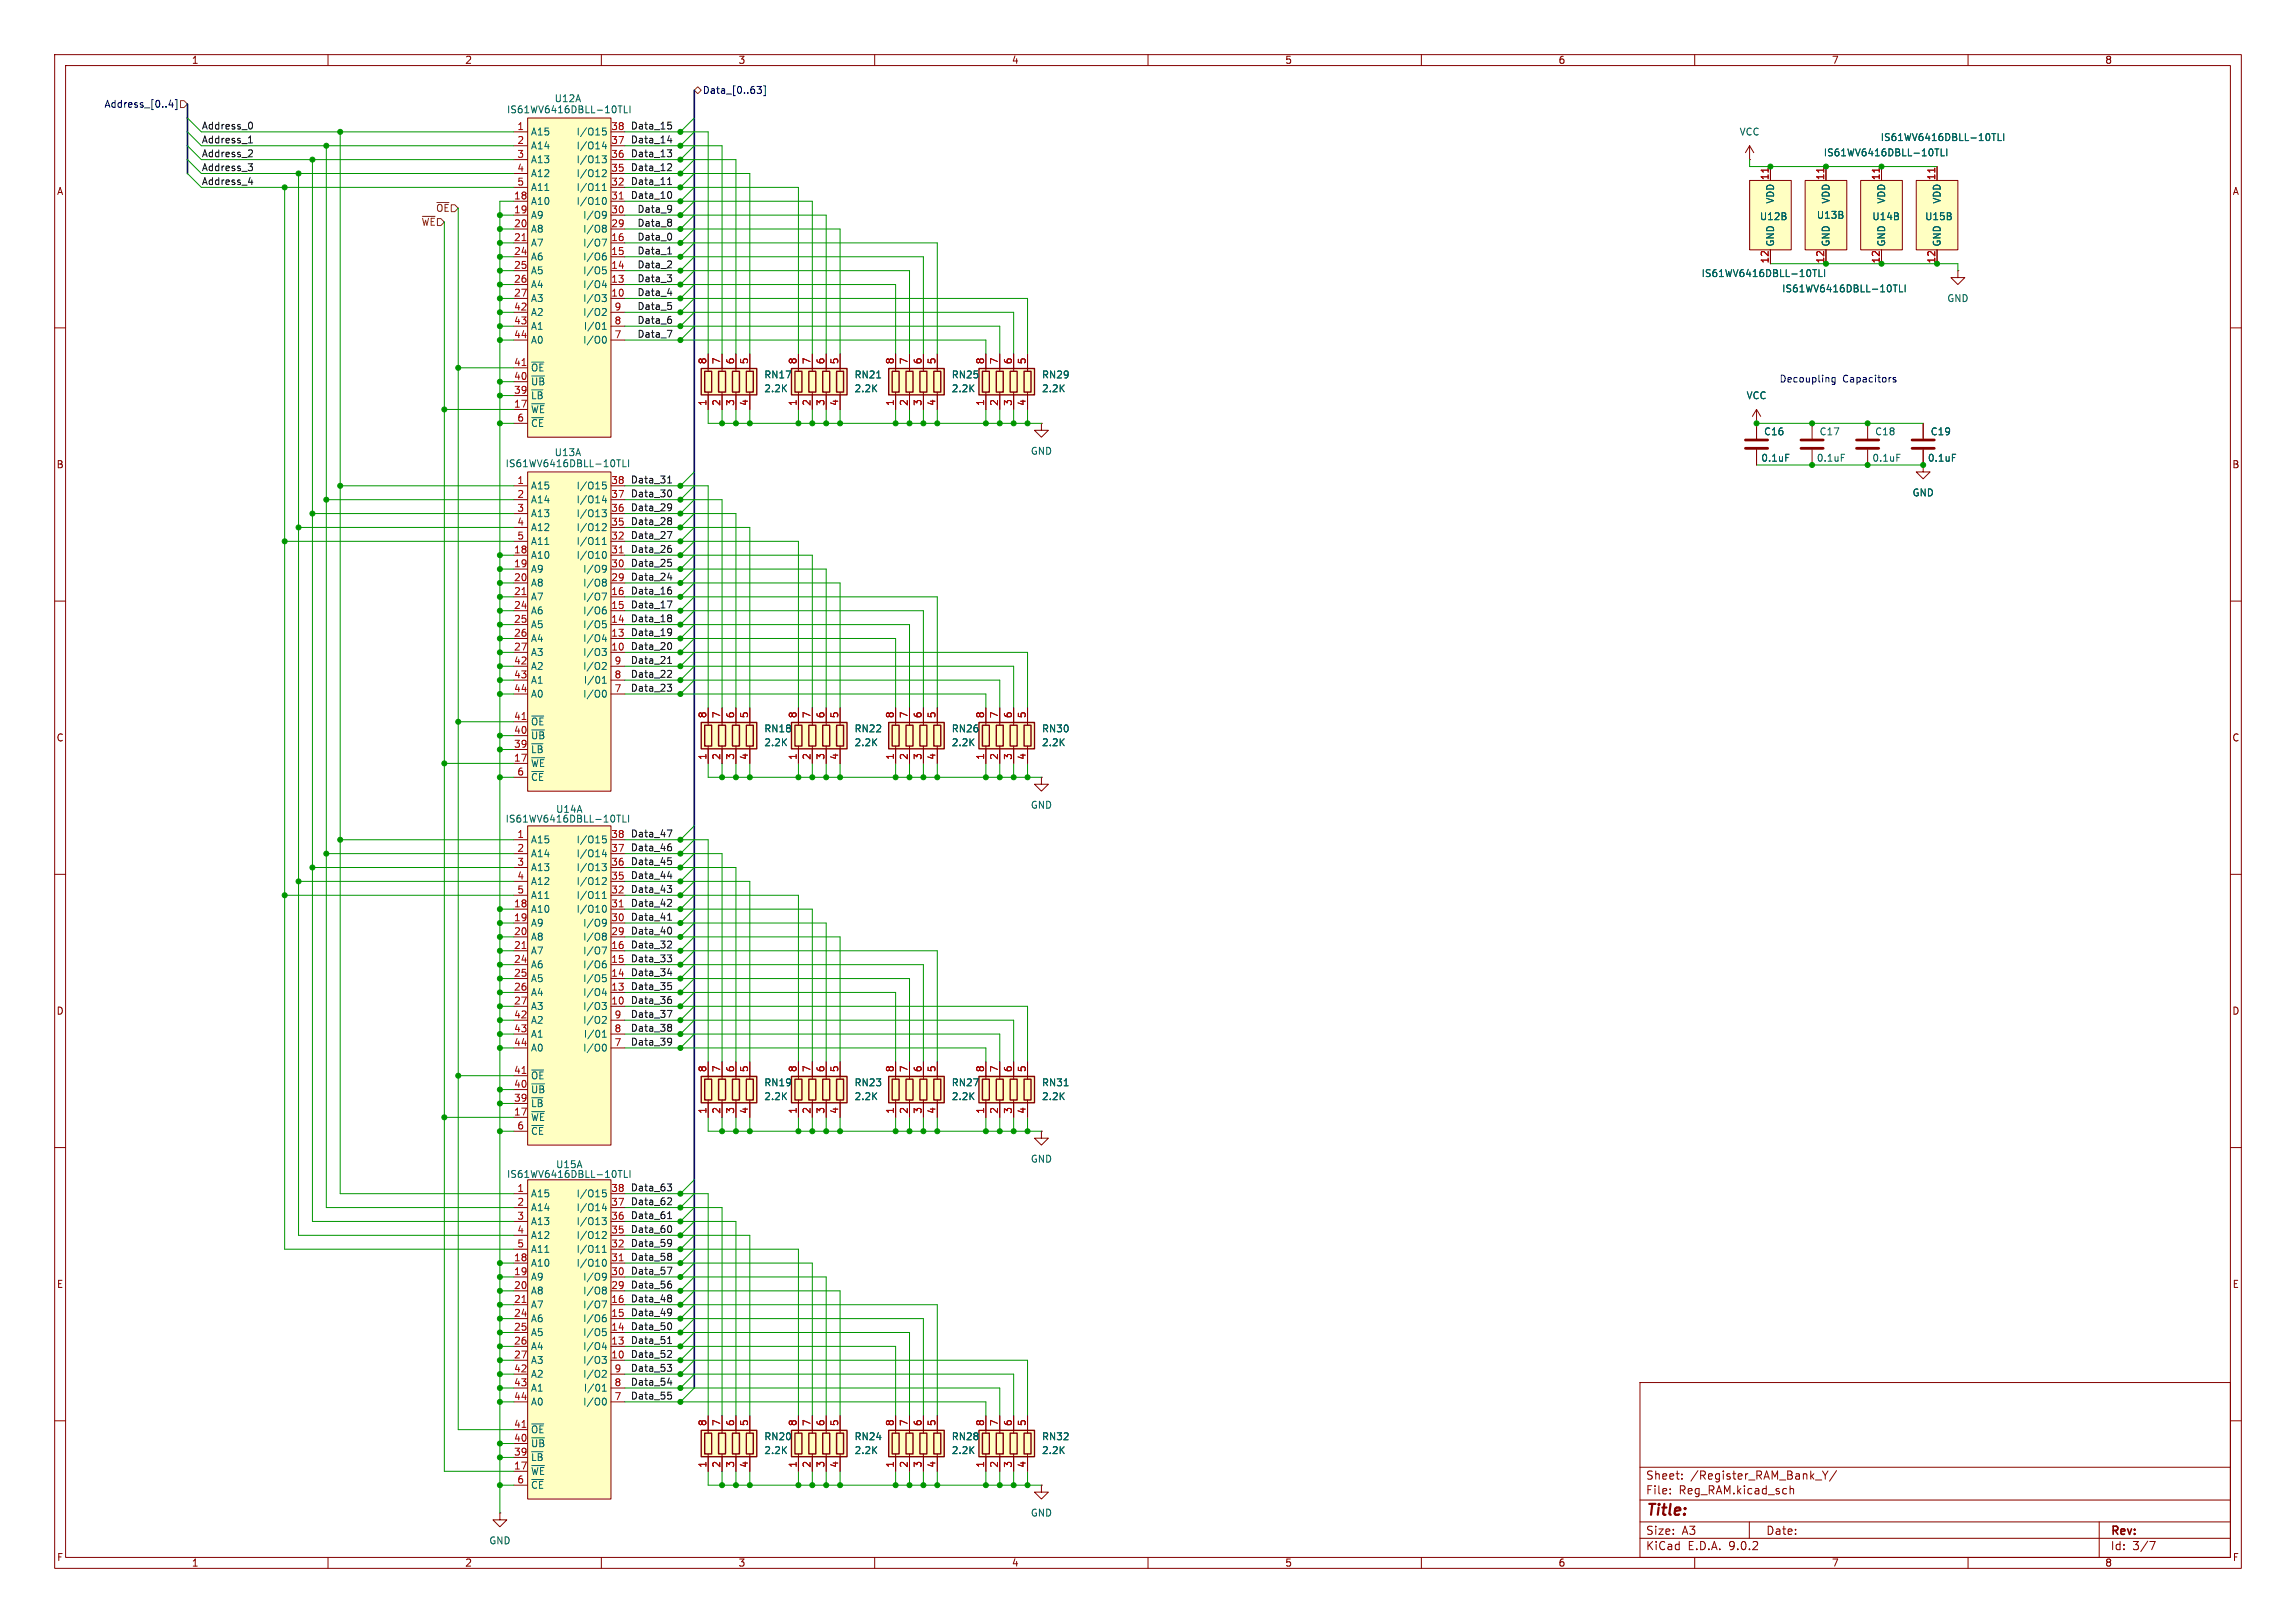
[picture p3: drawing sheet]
<svg xmlns="http://www.w3.org/2000/svg" width="420mm" height="297mm" viewBox="0 0 420 297" stroke-linecap="round" stroke-linejoin="round" font-family="sans-serif">
<defs><g id="words">
<text font-size="2.8" fill="#840000" x="301" y="277.9">Title:</text>
<g font-size="2.1" fill="#840000">
<text x="301" y="273.7">File:</text>
<text x="301" y="271">Sheet:</text>
<text x="307.1" y="273.7">Reg_RAM.kicad_sch</text>
<text x="309.2" y="271">/Register_RAM_Bank_Y/</text>
<text x="301" y="281.1">Size:</text>
<text x="307.6" y="281.1">A3</text>
<text x="323" y="281.1">Date:</text>
<text x="386" y="281.3">Rev:</text>
<text x="301" y="283.9">KiCad</text>
<text x="308.7" y="283.9">E.D.A.</text>
<text x="316.3" y="283.9">9.0.2</text>
<text x="386" y="283.9">Id:</text>
<text x="390.1" y="283.9">3/7</text>
</g>
<g font-size="1.8" fill="#840000">
<text x="35" y="11.9">1</text>
<text x="85" y="11.9">2</text>
<text x="135" y="11.9">3</text>
<text x="185" y="11.9">4</text>
<text x="235" y="11.9">5</text>
<text x="285" y="11.9">6</text>
<text x="335" y="11.9">7</text>
<text x="385" y="11.9">8</text>
<text x="10.3" y="35.9">A</text>
<text x="408.3" y="35.9">A</text>
<text x="10.3" y="85.9">B</text>
<text x="408.2" y="85.9">B</text>
<text x="10.3" y="135.9">C</text>
<text x="408.2" y="135.9">C</text>
<text x="10.3" y="185.9">D</text>
<text x="408.2" y="185.9">D</text>
<text x="10.3" y="235.9">E</text>
<text x="408.3" y="235.9">E</text>
<text x="10.3" y="285.9">F</text>
<text x="35" y="286.9">1</text>
<text x="85" y="286.9">2</text>
<text x="135" y="286.9">3</text>
<text x="185" y="286.9">4</text>
<text x="235" y="286.9">5</text>
<text x="285" y="286.9">6</text>
<text x="335" y="286.9">7</text>
<text x="385" y="286.9">8</text>
<text x="408.3" y="285.9">F</text>
</g>
<g font-size="1.8" fill="#000084">
<text x="128.5" y="17.4">Data_[0..63]</text>
<text x="19" y="19.9">Address_[0..4]</text>
</g>
<g font-size="1.8" fill="#0f0f0f">
<text x="36.8" y="23.8">Address_0</text>
<text x="115.3" y="23.8">Data_15</text>
<text x="36.8" y="28.9">Address_2</text>
<text x="36.8" y="26.3">Address_1</text>
<text x="115.3" y="28.9">Data_13</text>
<text x="115.3" y="26.3">Data_14</text>
<text x="36.8" y="33.9">Address_4</text>
<text x="36.8" y="31.4">Address_3</text>
<text x="115.3" y="31.4">Data_12</text>
<text x="115.3" y="33.9">Data_11</text>
<text x="115.3" y="36.5">Data_10</text>
<text x="116.5" y="41.6">Data_8</text>
<text x="116.5" y="39">Data_9</text>
<text x="116.5" y="46.6">Data_1</text>
<text x="116.5" y="44.1">Data_0</text>
<text x="116.5" y="49.2">Data_2</text>
<text x="116.5" y="51.7">Data_3</text>
<text x="116.5" y="54.3">Data_4</text>
<text x="116.5" y="59.3">Data_6</text>
<text x="116.5" y="56.8">Data_5</text>
<text x="116.5" y="61.9">Data_7</text>
<text x="115.3" y="88.6">Data_31</text>
<text x="115.3" y="93.6">Data_29</text>
<text x="115.3" y="91.1">Data_30</text>
<text x="115.3" y="101.3">Data_26</text>
<text x="115.3" y="98.7">Data_27</text>
<text x="115.3" y="96.2">Data_28</text>
<text x="115.3" y="103.8">Data_25</text>
<text x="115.3" y="106.3">Data_24</text>
<text x="115.3" y="108.9">Data_16</text>
<text x="115.3" y="114">Data_18</text>
<text x="115.3" y="111.4">Data_17</text>
<text x="115.3" y="116.5">Data_19</text>
<text x="115.3" y="119">Data_20</text>
<text x="115.3" y="124.1">Data_22</text>
<text x="115.3" y="121.6">Data_21</text>
<text x="115.3" y="126.7">Data_23</text>
<text x="115.3" y="155.9">Data_46</text>
<text x="115.3" y="153.3">Data_47</text>
<text x="115.3" y="158.4">Data_45</text>
<text x="115.3" y="160.9">Data_44</text>
<text x="115.3" y="166">Data_42</text>
<text x="115.3" y="163.5">Data_43</text>
<text x="115.3" y="171.1">Data_40</text>
<text x="115.3" y="168.6">Data_41</text>
<text x="115.3" y="173.6">Data_32</text>
<text x="115.3" y="176.2">Data_33</text>
<text x="115.3" y="178.7">Data_34</text>
<text x="115.3" y="181.3">Data_35</text>
<text x="115.3" y="183.8">Data_36</text>
<text x="115.3" y="191.4">Data_39</text>
<text x="115.3" y="186.3">Data_37</text>
<text x="115.3" y="188.9">Data_38</text>
<text x="115.3" y="218.1">Data_63</text>
<text x="115.3" y="220.6">Data_62</text>
<text x="115.3" y="225.7">Data_60</text>
<text x="115.3" y="223.2">Data_61</text>
<text x="115.3" y="233.3">Data_57</text>
<text x="115.3" y="230.8">Data_58</text>
<text x="115.3" y="228.3">Data_59</text>
<text x="115.3" y="238.4">Data_48</text>
<text x="115.3" y="235.9">Data_56</text>
<text x="115.3" y="243.5">Data_50</text>
<text x="115.3" y="241">Data_49</text>
<text x="115.3" y="246">Data_51</text>
<text x="115.3" y="251.1">Data_53</text>
<text x="115.3" y="248.6">Data_52</text>
<text x="115.3" y="253.7">Data_54</text>
<text x="115.3" y="256.2">Data_55</text>
</g>
<g font-size="1.8" fill="#006464">
<text x="92.6" y="20.9">IS61WV6416DBLL-10TLI</text>
<text x="101.4" y="18.9">U12A</text>
<text x="97" y="25">A15</text>
<text x="97" y="27.5">A14</text>
<text x="105.4" y="25">I/O15</text>
<text x="105.4" y="27.5">I/O14</text>
<text x="318.1" y="25">VCC</text>
<text x="333.5" y="28.8">IS61WV6416DBLL-10TLI</text>
<text x="343.9" y="26">IS61WV6416DBLL-10TLI</text>
<text x="97" y="30.1">A13</text>
<text x="97" y="32.6">A12</text>
<text x="97" y="35.2">A11</text>
<text x="105.4" y="30.1">I/O13</text>
<text x="105.4" y="32.6">I/O12</text>
<text x="105.4" y="35.2">I/O11</text>
<text x="97" y="37.7">A10</text>
<text x="97" y="40.2">A9</text>
<text x="105.4" y="37.7">I/O10</text>
<text x="106.6" y="40.2">I/O9</text>
<text x="321.8" y="40.5">U12B</text>
<text x="324.7" y="37.4" transform="rotate(-90 324.7 37.4)">VDD</text>
<text x="332.2" y="40.2">U13B</text>
<text x="334.9" y="37.4" transform="rotate(-90 334.9 37.4)">VDD</text>
<text x="342.4" y="40.5">U14B</text>
<text x="345" y="37.4" transform="rotate(-90 345 37.4)">VDD</text>
<text x="352.1" y="40.5">U15B</text>
<text x="355.2" y="37.4" transform="rotate(-90 355.2 37.4)">VDD</text>
<text x="97" y="42.8">A8</text>
<text x="97" y="45.3">A7</text>
<text x="97" y="47.9">A6</text>
<text x="106.6" y="42.8">I/O8</text>
<text x="106.6" y="45.3">I/O7</text>
<text x="106.6" y="47.9">I/O6</text>
<text x="324.7" y="45.2" transform="rotate(-90 324.7 45.2)">GND</text>
<text x="334.9" y="45.2" transform="rotate(-90 334.9 45.2)">GND</text>
<text x="345" y="45.2" transform="rotate(-90 345 45.2)">GND</text>
<text x="355.2" y="45.2" transform="rotate(-90 355.2 45.2)">GND</text>
<text x="97" y="50.4">A5</text>
<text x="97" y="52.9">A4</text>
<text x="106.6" y="50.4">I/O5</text>
<text x="106.6" y="52.9">I/O4</text>
<text x="311.2" y="50.9">IS61WV6416DBLL-10TLI</text>
<text x="325.9" y="53.7">IS61WV6416DBLL-10TLI</text>
<text x="97" y="55.5">A3</text>
<text x="97" y="58">A2</text>
<text x="106.6" y="55.5">I/O3</text>
<text x="106.6" y="58">I/O2</text>
<text x="356.1" y="55.5">GND</text>
<text x="97" y="60.6">A1</text>
<text x="97" y="63.1">A0</text>
<text x="106.6" y="63.1">I/O0</text>
<text x="106.7" y="60.6">I/01</text>
<text x="97" y="68.2">~{OE}</text>
<text x="97" y="70.7">~{UB}</text>
<text x="139.7" y="69.4">RN17</text>
<text x="139.7" y="72">2.2K</text>
<text x="156.2" y="69.4">RN21</text>
<text x="156.2" y="72">2.2K</text>
<text x="174" y="69.4">RN25</text>
<text x="174" y="72">2.2K</text>
<text x="190.5" y="69.4">RN29</text>
<text x="190.5" y="72">2.2K</text>
<text x="97" y="73.3">~{LB}</text>
<text x="97" y="75.8">~{WE}</text>
<text x="319.4" y="73.3">VCC</text>
<text x="97" y="78.3">~{CE}</text>
<text x="101.4" y="83.7">U13A</text>
<text x="188.5" y="83.4">GND</text>
<text x="322.6" y="79.9">C16</text>
<text x="332.7" y="79.9">C17</text>
<text x="342.9" y="79.9">C18</text>
<text x="353.1" y="79.9">C19</text>
<text x="92.4" y="85.7">IS61WV6416DBLL-10TLI</text>
<text x="97" y="89.8">A15</text>
<text x="105.4" y="89.8">I/O15</text>
<text x="322.1" y="84.7">0.1uF</text>
<text x="332.2" y="84.7">0.1uF</text>
<text x="342.4" y="84.7">0.1uF</text>
<text x="352.6" y="84.7">0.1uF</text>
<text x="97" y="92.3">A14</text>
<text x="97" y="94.8">A13</text>
<text x="105.4" y="92.3">I/O14</text>
<text x="105.4" y="94.8">I/O13</text>
<text x="349.8" y="91">GND</text>
<text x="97" y="97.4">A12</text>
<text x="97" y="99.9">A11</text>
<text x="105.4" y="97.4">I/O12</text>
<text x="105.4" y="99.9">I/O11</text>
<text x="97" y="102.5">A10</text>
<text x="97" y="105">A9</text>
<text x="97" y="107.5">A8</text>
<text x="105.4" y="102.5">I/O10</text>
<text x="106.6" y="105">I/O9</text>
<text x="106.6" y="107.5">I/O8</text>
<text x="97" y="110.1">A7</text>
<text x="97" y="112.6">A6</text>
<text x="106.6" y="110.1">I/O7</text>
<text x="106.6" y="112.6">I/O6</text>
<text x="97" y="115.2">A5</text>
<text x="97" y="117.7">A4</text>
<text x="106.6" y="115.2">I/O5</text>
<text x="106.6" y="117.7">I/O4</text>
<text x="97" y="120.2">A3</text>
<text x="97" y="122.8">A2</text>
<text x="97" y="125.3">A1</text>
<text x="106.6" y="120.2">I/O3</text>
<text x="106.6" y="122.8">I/O2</text>
<text x="106.7" y="125.3">I/01</text>
<text x="97" y="127.9">A0</text>
<text x="106.6" y="127.9">I/O0</text>
<text x="97" y="132.9">~{OE}</text>
<text x="97" y="135.5">~{UB}</text>
<text x="139.7" y="134.2">RN18</text>
<text x="139.7" y="136.8">2.2K</text>
<text x="156.2" y="134.2">RN22</text>
<text x="156.2" y="136.8">2.2K</text>
<text x="174" y="134.2">RN26</text>
<text x="174" y="136.8">2.2K</text>
<text x="190.5" y="134.2">RN30</text>
<text x="190.5" y="136.8">2.2K</text>
<text x="97" y="138">~{LB}</text>
<text x="97" y="140.6">~{WE}</text>
<text x="97" y="143.1">~{CE}</text>
<text x="101.6" y="148.9">U14A</text>
<text x="188.5" y="148.2">GND</text>
<text x="92.4" y="150.7">IS61WV6416DBLL-10TLI</text>
<text x="97" y="154.5">A15</text>
<text x="105.4" y="154.5">I/O15</text>
<text x="97" y="157.1">A14</text>
<text x="97" y="159.6">A13</text>
<text x="105.4" y="157.1">I/O14</text>
<text x="105.4" y="159.6">I/O13</text>
<text x="97" y="162.2">A12</text>
<text x="97" y="164.7">A11</text>
<text x="97" y="167.2">A10</text>
<text x="105.4" y="162.2">I/O12</text>
<text x="105.4" y="164.7">I/O11</text>
<text x="105.4" y="167.2">I/O10</text>
<text x="97" y="169.8">A9</text>
<text x="97" y="172.3">A8</text>
<text x="106.6" y="169.8">I/O9</text>
<text x="106.6" y="172.3">I/O8</text>
<text x="97" y="174.9">A7</text>
<text x="97" y="177.4">A6</text>
<text x="97" y="179.9">A5</text>
<text x="106.6" y="174.9">I/O7</text>
<text x="106.6" y="177.4">I/O6</text>
<text x="106.6" y="179.9">I/O5</text>
<text x="97" y="182.5">A4</text>
<text x="97" y="185">A3</text>
<text x="106.6" y="182.5">I/O4</text>
<text x="106.6" y="185">I/O3</text>
<text x="97" y="187.6">A2</text>
<text x="97" y="190.1">A1</text>
<text x="106.6" y="187.6">I/O2</text>
<text x="106.7" y="190.1">I/01</text>
<text x="97" y="192.6">A0</text>
<text x="97" y="197.7">~{OE}</text>
<text x="106.6" y="192.6">I/O0</text>
<text x="97" y="200.3">~{UB}</text>
<text x="97" y="202.8">~{LB}</text>
<text x="139.7" y="199">RN19</text>
<text x="139.7" y="201.5">2.2K</text>
<text x="156.2" y="199">RN23</text>
<text x="156.2" y="201.5">2.2K</text>
<text x="174" y="199">RN27</text>
<text x="174" y="201.5">2.2K</text>
<text x="190.5" y="199">RN31</text>
<text x="190.5" y="201.5">2.2K</text>
<text x="97" y="205.3">~{WE}</text>
<text x="97" y="207.9">~{CE}</text>
<text x="92.6" y="215.7">IS61WV6416DBLL-10TLI</text>
<text x="101.6" y="214">U15A</text>
<text x="188.5" y="213">GND</text>
<text x="97" y="219.3">A15</text>
<text x="97" y="221.8">A14</text>
<text x="105.4" y="219.3">I/O15</text>
<text x="105.4" y="221.8">I/O14</text>
<text x="97" y="224.4">A13</text>
<text x="97" y="226.9">A12</text>
<text x="105.4" y="224.4">I/O13</text>
<text x="105.4" y="226.9">I/O12</text>
<text x="97" y="229.5">A11</text>
<text x="97" y="232">A10</text>
<text x="105.4" y="229.5">I/O11</text>
<text x="105.4" y="232">I/O10</text>
<text x="97" y="234.5">A9</text>
<text x="97" y="237.1">A8</text>
<text x="97" y="239.6">A7</text>
<text x="106.6" y="234.5">I/O9</text>
<text x="106.6" y="237.1">I/O8</text>
<text x="106.6" y="239.6">I/O7</text>
<text x="97" y="242.2">A6</text>
<text x="97" y="244.7">A5</text>
<text x="106.6" y="242.2">I/O6</text>
<text x="106.6" y="244.7">I/O5</text>
<text x="97" y="247.2">A4</text>
<text x="97" y="249.8">A3</text>
<text x="106.6" y="247.2">I/O4</text>
<text x="106.6" y="249.8">I/O3</text>
<text x="97" y="252.3">A2</text>
<text x="97" y="254.9">A1</text>
<text x="97" y="257.4">A0</text>
<text x="106.6" y="252.3">I/O2</text>
<text x="106.6" y="257.4">I/O0</text>
<text x="106.7" y="254.9">I/01</text>
<text x="97" y="262.5">~{OE}</text>
<text x="139.7" y="263.8">RN20</text>
<text x="156.2" y="263.8">RN24</text>
<text x="174" y="263.8">RN28</text>
<text x="190.5" y="263.8">RN32</text>
<text x="97" y="265">~{UB}</text>
<text x="97" y="267.6">~{LB}</text>
<text x="139.7" y="266.3">2.2K</text>
<text x="156.2" y="266.3">2.2K</text>
<text x="174" y="266.3">2.2K</text>
<text x="190.5" y="266.3">2.2K</text>
<text x="97" y="270.1">~{WE}</text>
<text x="97" y="272.6">~{CE}</text>
<text x="188.5" y="277.7">GND</text>
<text x="89.4" y="282.8">GND</text>
</g>
<g font-size="1.8" fill="#a90000">
<text x="94.5" y="23.9">1</text>
<text x="111.7" y="23.9">38</text>
<text x="94.5" y="26.4">2</text>
<text x="94.5" y="29">3</text>
<text x="111.7" y="26.4">37</text>
<text x="111.7" y="29">36</text>
<text x="94.5" y="31.5">4</text>
<text x="94.5" y="34">5</text>
<text x="111.7" y="31.5">35</text>
<text x="111.7" y="34">32</text>
<text x="323.6" y="33.1" transform="rotate(-90 323.6 33.1)">11</text>
<text x="333.8" y="33.1" transform="rotate(-90 333.8 33.1)">11</text>
<text x="343.9" y="33.1" transform="rotate(-90 343.9 33.1)">11</text>
<text x="354.1" y="33.1" transform="rotate(-90 354.1 33.1)">11</text>
<text x="93.9" y="36.6">18</text>
<text x="93.9" y="39.1">19</text>
<text x="93.9" y="41.7">20</text>
<text x="111.7" y="36.6">31</text>
<text x="111.7" y="39.1">30</text>
<text x="111.7" y="41.7">29</text>
<text x="93.9" y="44.2">21</text>
<text x="93.9" y="46.7">24</text>
<text x="111.7" y="44.2">16</text>
<text x="111.7" y="46.7">15</text>
<text x="93.9" y="49.3">25</text>
<text x="93.9" y="51.8">26</text>
<text x="111.7" y="49.3">14</text>
<text x="111.7" y="51.8">13</text>
<text x="323.6" y="48.3" transform="rotate(-90 323.6 48.3)">12</text>
<text x="333.8" y="48.3" transform="rotate(-90 333.8 48.3)">12</text>
<text x="343.9" y="48.3" transform="rotate(-90 343.9 48.3)">12</text>
<text x="354.1" y="48.3" transform="rotate(-90 354.1 48.3)">12</text>
<text x="93.9" y="54.4">27</text>
<text x="93.9" y="56.9">42</text>
<text x="93.9" y="59.4">43</text>
<text x="111.7" y="54.4">10</text>
<text x="112.3" y="56.9">9</text>
<text x="112.3" y="59.4">8</text>
<text x="93.9" y="62">44</text>
<text x="112.3" y="62">7</text>
<text x="93.9" y="67.1">41</text>
<text x="93.9" y="69.6">40</text>
<text x="129.3" y="66.7" transform="rotate(-90 129.3 66.7)">8</text>
<text x="131.8" y="66.7" transform="rotate(-90 131.8 66.7)">7</text>
<text x="134.4" y="66.7" transform="rotate(-90 134.4 66.7)">6</text>
<text x="136.9" y="66.7" transform="rotate(-90 136.9 66.7)">5</text>
<text x="145.8" y="66.7" transform="rotate(-90 145.8 66.7)">8</text>
<text x="148.3" y="66.7" transform="rotate(-90 148.3 66.7)">7</text>
<text x="150.9" y="66.7" transform="rotate(-90 150.9 66.7)">6</text>
<text x="153.4" y="66.7" transform="rotate(-90 153.4 66.7)">5</text>
<text x="163.6" y="66.7" transform="rotate(-90 163.6 66.7)">8</text>
<text x="166.1" y="66.7" transform="rotate(-90 166.1 66.7)">7</text>
<text x="168.7" y="66.7" transform="rotate(-90 168.7 66.7)">6</text>
<text x="171.2" y="66.7" transform="rotate(-90 171.2 66.7)">5</text>
<text x="180.1" y="66.7" transform="rotate(-90 180.1 66.7)">8</text>
<text x="182.6" y="66.7" transform="rotate(-90 182.6 66.7)">7</text>
<text x="185.2" y="66.7" transform="rotate(-90 185.2 66.7)">6</text>
<text x="187.7" y="66.7" transform="rotate(-90 187.7 66.7)">5</text>
<text x="93.9" y="72.1">39</text>
<text x="93.9" y="74.7">17</text>
<text x="94.5" y="77.2">6</text>
<text x="129.3" y="74.4" transform="rotate(-90 129.3 74.4)">1</text>
<text x="131.8" y="74.4" transform="rotate(-90 131.8 74.4)">2</text>
<text x="134.4" y="74.4" transform="rotate(-90 134.4 74.4)">3</text>
<text x="136.9" y="74.4" transform="rotate(-90 136.9 74.4)">4</text>
<text x="145.8" y="74.4" transform="rotate(-90 145.8 74.4)">1</text>
<text x="148.3" y="74.4" transform="rotate(-90 148.3 74.4)">2</text>
<text x="150.9" y="74.4" transform="rotate(-90 150.9 74.4)">3</text>
<text x="153.4" y="74.4" transform="rotate(-90 153.4 74.4)">4</text>
<text x="163.6" y="74.4" transform="rotate(-90 163.6 74.4)">1</text>
<text x="166.1" y="74.4" transform="rotate(-90 166.1 74.4)">2</text>
<text x="168.7" y="74.4" transform="rotate(-90 168.7 74.4)">3</text>
<text x="171.2" y="74.4" transform="rotate(-90 171.2 74.4)">4</text>
<text x="180.1" y="74.4" transform="rotate(-90 180.1 74.4)">1</text>
<text x="182.6" y="74.4" transform="rotate(-90 182.6 74.4)">2</text>
<text x="185.2" y="74.4" transform="rotate(-90 185.2 74.4)">3</text>
<text x="187.7" y="74.4" transform="rotate(-90 187.7 74.4)">4</text>
<text x="94.5" y="88.6">1</text>
<text x="111.7" y="88.6">38</text>
<text x="94.5" y="91.2">2</text>
<text x="94.5" y="93.7">3</text>
<text x="111.7" y="91.2">37</text>
<text x="111.7" y="93.7">36</text>
<text x="93.9" y="101.3">18</text>
<text x="94.5" y="96.3">4</text>
<text x="94.5" y="98.8">5</text>
<text x="111.7" y="96.3">35</text>
<text x="111.7" y="98.8">32</text>
<text x="111.7" y="101.3">31</text>
<text x="93.9" y="103.9">19</text>
<text x="93.9" y="106.4">20</text>
<text x="111.7" y="103.9">30</text>
<text x="111.7" y="106.4">29</text>
<text x="93.9" y="109">21</text>
<text x="93.9" y="111.5">24</text>
<text x="111.7" y="109">16</text>
<text x="111.7" y="111.5">15</text>
<text x="93.9" y="114">25</text>
<text x="93.9" y="116.6">26</text>
<text x="93.9" y="119.1">27</text>
<text x="111.7" y="114">14</text>
<text x="111.7" y="116.6">13</text>
<text x="111.7" y="119.1">10</text>
<text x="93.9" y="121.7">42</text>
<text x="93.9" y="124.2">43</text>
<text x="112.3" y="121.7">9</text>
<text x="112.3" y="124.2">8</text>
<text x="93.9" y="126.7">44</text>
<text x="93.9" y="131.8">41</text>
<text x="112.3" y="126.7">7</text>
<text x="129.3" y="131.5" transform="rotate(-90 129.3 131.5)">8</text>
<text x="131.8" y="131.5" transform="rotate(-90 131.8 131.5)">7</text>
<text x="134.4" y="131.5" transform="rotate(-90 134.4 131.5)">6</text>
<text x="136.9" y="131.5" transform="rotate(-90 136.9 131.5)">5</text>
<text x="145.8" y="131.5" transform="rotate(-90 145.8 131.5)">8</text>
<text x="148.3" y="131.5" transform="rotate(-90 148.3 131.5)">7</text>
<text x="150.9" y="131.5" transform="rotate(-90 150.9 131.5)">6</text>
<text x="153.4" y="131.5" transform="rotate(-90 153.4 131.5)">5</text>
<text x="163.6" y="131.5" transform="rotate(-90 163.6 131.5)">8</text>
<text x="166.1" y="131.5" transform="rotate(-90 166.1 131.5)">7</text>
<text x="168.7" y="131.5" transform="rotate(-90 168.7 131.5)">6</text>
<text x="171.2" y="131.5" transform="rotate(-90 171.2 131.5)">5</text>
<text x="180.1" y="131.5" transform="rotate(-90 180.1 131.5)">8</text>
<text x="182.6" y="131.5" transform="rotate(-90 182.6 131.5)">7</text>
<text x="185.2" y="131.5" transform="rotate(-90 185.2 131.5)">6</text>
<text x="187.7" y="131.5" transform="rotate(-90 187.7 131.5)">5</text>
<text x="93.9" y="134.4">40</text>
<text x="93.9" y="136.9">39</text>
<text x="93.9" y="139.4">17</text>
<text x="94.5" y="142">6</text>
<text x="129.3" y="139.1" transform="rotate(-90 129.3 139.1)">1</text>
<text x="131.8" y="139.1" transform="rotate(-90 131.8 139.1)">2</text>
<text x="134.4" y="139.1" transform="rotate(-90 134.4 139.1)">3</text>
<text x="136.9" y="139.1" transform="rotate(-90 136.9 139.1)">4</text>
<text x="145.8" y="139.1" transform="rotate(-90 145.8 139.1)">1</text>
<text x="148.3" y="139.1" transform="rotate(-90 148.3 139.1)">2</text>
<text x="150.9" y="139.1" transform="rotate(-90 150.9 139.1)">3</text>
<text x="153.4" y="139.1" transform="rotate(-90 153.4 139.1)">4</text>
<text x="163.6" y="139.1" transform="rotate(-90 163.6 139.1)">1</text>
<text x="166.1" y="139.1" transform="rotate(-90 166.1 139.1)">2</text>
<text x="168.7" y="139.1" transform="rotate(-90 168.7 139.1)">3</text>
<text x="171.2" y="139.1" transform="rotate(-90 171.2 139.1)">4</text>
<text x="180.1" y="139.1" transform="rotate(-90 180.1 139.1)">1</text>
<text x="182.6" y="139.1" transform="rotate(-90 182.6 139.1)">2</text>
<text x="185.2" y="139.1" transform="rotate(-90 185.2 139.1)">3</text>
<text x="187.7" y="139.1" transform="rotate(-90 187.7 139.1)">4</text>
<text x="94.5" y="153.4">1</text>
<text x="94.5" y="156">2</text>
<text x="111.7" y="153.4">38</text>
<text x="111.7" y="156">37</text>
<text x="94.5" y="158.5">3</text>
<text x="94.5" y="161">4</text>
<text x="111.7" y="158.5">36</text>
<text x="111.7" y="161">35</text>
<text x="93.9" y="166.1">18</text>
<text x="94.5" y="163.6">5</text>
<text x="111.7" y="163.6">32</text>
<text x="111.7" y="166.1">31</text>
<text x="93.9" y="168.7">19</text>
<text x="93.9" y="171.2">20</text>
<text x="93.9" y="173.7">21</text>
<text x="111.7" y="168.7">30</text>
<text x="111.7" y="171.2">29</text>
<text x="111.7" y="173.7">16</text>
<text x="93.9" y="176.3">24</text>
<text x="93.9" y="178.8">25</text>
<text x="111.7" y="176.3">15</text>
<text x="111.7" y="178.8">14</text>
<text x="93.9" y="181.4">26</text>
<text x="93.9" y="183.9">27</text>
<text x="111.7" y="181.4">13</text>
<text x="111.7" y="183.9">10</text>
<text x="93.9" y="186.4">42</text>
<text x="93.9" y="189">43</text>
<text x="93.9" y="191.5">44</text>
<text x="112.3" y="186.4">9</text>
<text x="112.3" y="189">8</text>
<text x="112.3" y="191.5">7</text>
<text x="93.9" y="196.6">41</text>
<text x="129.3" y="196.3" transform="rotate(-90 129.3 196.3)">8</text>
<text x="131.8" y="196.3" transform="rotate(-90 131.8 196.3)">7</text>
<text x="134.4" y="196.3" transform="rotate(-90 134.4 196.3)">6</text>
<text x="136.9" y="196.3" transform="rotate(-90 136.9 196.3)">5</text>
<text x="145.8" y="196.3" transform="rotate(-90 145.8 196.3)">8</text>
<text x="148.3" y="196.3" transform="rotate(-90 148.3 196.3)">7</text>
<text x="150.9" y="196.3" transform="rotate(-90 150.9 196.3)">6</text>
<text x="153.4" y="196.3" transform="rotate(-90 153.4 196.3)">5</text>
<text x="163.6" y="196.3" transform="rotate(-90 163.6 196.3)">8</text>
<text x="166.1" y="196.3" transform="rotate(-90 166.1 196.3)">7</text>
<text x="168.7" y="196.3" transform="rotate(-90 168.7 196.3)">6</text>
<text x="171.2" y="196.3" transform="rotate(-90 171.2 196.3)">5</text>
<text x="180.1" y="196.3" transform="rotate(-90 180.1 196.3)">8</text>
<text x="182.6" y="196.3" transform="rotate(-90 182.6 196.3)">7</text>
<text x="185.2" y="196.3" transform="rotate(-90 185.2 196.3)">6</text>
<text x="187.7" y="196.3" transform="rotate(-90 187.7 196.3)">5</text>
<text x="93.9" y="199.1">40</text>
<text x="93.9" y="201.7">39</text>
<text x="129.3" y="203.9" transform="rotate(-90 129.3 203.9)">1</text>
<text x="131.8" y="203.9" transform="rotate(-90 131.8 203.9)">2</text>
<text x="134.4" y="203.9" transform="rotate(-90 134.4 203.9)">3</text>
<text x="136.9" y="203.9" transform="rotate(-90 136.9 203.9)">4</text>
<text x="145.8" y="203.9" transform="rotate(-90 145.8 203.9)">1</text>
<text x="148.3" y="203.9" transform="rotate(-90 148.3 203.9)">2</text>
<text x="150.9" y="203.9" transform="rotate(-90 150.9 203.9)">3</text>
<text x="153.4" y="203.9" transform="rotate(-90 153.4 203.9)">4</text>
<text x="163.6" y="203.9" transform="rotate(-90 163.6 203.9)">1</text>
<text x="166.1" y="203.9" transform="rotate(-90 166.1 203.9)">2</text>
<text x="168.7" y="203.9" transform="rotate(-90 168.7 203.9)">3</text>
<text x="171.2" y="203.9" transform="rotate(-90 171.2 203.9)">4</text>
<text x="180.1" y="203.9" transform="rotate(-90 180.1 203.9)">1</text>
<text x="182.6" y="203.9" transform="rotate(-90 182.6 203.9)">2</text>
<text x="185.2" y="203.9" transform="rotate(-90 185.2 203.9)">3</text>
<text x="187.7" y="203.9" transform="rotate(-90 187.7 203.9)">4</text>
<text x="93.9" y="204.2">17</text>
<text x="94.5" y="206.8">6</text>
<text x="94.5" y="218.2">1</text>
<text x="94.5" y="220.7">2</text>
<text x="111.7" y="218.2">38</text>
<text x="111.7" y="220.7">37</text>
<text x="94.5" y="223.3">3</text>
<text x="94.5" y="225.8">4</text>
<text x="111.7" y="223.3">36</text>
<text x="111.7" y="225.8">35</text>
<text x="93.9" y="230.9">18</text>
<text x="93.9" y="233.4">19</text>
<text x="94.5" y="228.3">5</text>
<text x="111.7" y="228.3">32</text>
<text x="111.7" y="230.9">31</text>
<text x="111.7" y="233.4">30</text>
<text x="93.9" y="236">20</text>
<text x="93.9" y="238.5">21</text>
<text x="111.7" y="236">29</text>
<text x="111.7" y="238.5">16</text>
<text x="93.9" y="241">24</text>
<text x="93.9" y="243.6">25</text>
<text x="111.7" y="241">15</text>
<text x="111.7" y="243.6">14</text>
<text x="93.9" y="246.1">26</text>
<text x="93.9" y="248.7">27</text>
<text x="93.9" y="251.2">42</text>
<text x="111.7" y="246.1">13</text>
<text x="111.7" y="248.7">10</text>
<text x="112.3" y="251.2">9</text>
<text x="93.9" y="253.7">43</text>
<text x="93.9" y="256.3">44</text>
<text x="112.3" y="253.7">8</text>
<text x="112.3" y="256.3">7</text>
<text x="93.9" y="261.4">41</text>
<text x="93.9" y="263.9">40</text>
<text x="129.3" y="261.1" transform="rotate(-90 129.3 261.1)">8</text>
<text x="131.8" y="261.1" transform="rotate(-90 131.8 261.1)">7</text>
<text x="134.4" y="261.1" transform="rotate(-90 134.4 261.1)">6</text>
<text x="136.9" y="261.1" transform="rotate(-90 136.9 261.1)">5</text>
<text x="145.8" y="261.1" transform="rotate(-90 145.8 261.1)">8</text>
<text x="148.3" y="261.1" transform="rotate(-90 148.3 261.1)">7</text>
<text x="150.9" y="261.1" transform="rotate(-90 150.9 261.1)">6</text>
<text x="153.4" y="261.1" transform="rotate(-90 153.4 261.1)">5</text>
<text x="163.6" y="261.1" transform="rotate(-90 163.6 261.1)">8</text>
<text x="166.1" y="261.1" transform="rotate(-90 166.1 261.1)">7</text>
<text x="168.7" y="261.1" transform="rotate(-90 168.7 261.1)">6</text>
<text x="171.2" y="261.1" transform="rotate(-90 171.2 261.1)">5</text>
<text x="180.1" y="261.1" transform="rotate(-90 180.1 261.1)">8</text>
<text x="182.6" y="261.1" transform="rotate(-90 182.6 261.1)">7</text>
<text x="185.2" y="261.1" transform="rotate(-90 185.2 261.1)">6</text>
<text x="187.7" y="261.1" transform="rotate(-90 187.7 261.1)">5</text>
<text x="93.9" y="266.4">39</text>
<text x="93.9" y="269">17</text>
<text x="129.3" y="268.7" transform="rotate(-90 129.3 268.7)">1</text>
<text x="131.8" y="268.7" transform="rotate(-90 131.8 268.7)">2</text>
<text x="134.4" y="268.7" transform="rotate(-90 134.4 268.7)">3</text>
<text x="136.9" y="268.7" transform="rotate(-90 136.9 268.7)">4</text>
<text x="145.8" y="268.7" transform="rotate(-90 145.8 268.7)">1</text>
<text x="148.3" y="268.7" transform="rotate(-90 148.3 268.7)">2</text>
<text x="150.9" y="268.7" transform="rotate(-90 150.9 268.7)">3</text>
<text x="153.4" y="268.7" transform="rotate(-90 153.4 268.7)">4</text>
<text x="163.6" y="268.7" transform="rotate(-90 163.6 268.7)">1</text>
<text x="166.1" y="268.7" transform="rotate(-90 166.1 268.7)">2</text>
<text x="168.7" y="268.7" transform="rotate(-90 168.7 268.7)">3</text>
<text x="171.2" y="268.7" transform="rotate(-90 171.2 268.7)">4</text>
<text x="180.1" y="268.7" transform="rotate(-90 180.1 268.7)">1</text>
<text x="182.6" y="268.7" transform="rotate(-90 182.6 268.7)">2</text>
<text x="185.2" y="268.7" transform="rotate(-90 185.2 268.7)">3</text>
<text x="187.7" y="268.7" transform="rotate(-90 187.7 268.7)">4</text>
<text x="94.5" y="271.5">6</text>
</g>
<g font-size="1.8" fill="#725600">
<text x="77" y="41.5">~{WE}</text>
<text x="79.7" y="39">~{OE}</text>
</g>
<g font-size="1.8" fill="#0000c2">
<text x="325.4" y="70.2">Decoupling</text>
<text x="337.1" y="70.2">Capacitors</text>
</g>
</g></defs>
<g fill="none" stroke="#840000" stroke-width=".18">
<path d="M10 10h400v277h-400zM12 12h396v273h-396zM60 10v2M110 10v2M160 10v2M210 10v2M260 10v2M310 10v2M360 10v2M10 60h2M408 60h2M10 110h2"/>
<path d="M408 110h2M10 160h2M408 160h2M10 210h2M408 210h2M300 253h108v32h-108zM10 260h2M300 278.5h108M300 274.5h108M300 268.5h108M305.5 273.2v.2M305.5 272.5v.1"/>
<path d="M307.7 270.5v.2M307.7 269.8v.1M320 278.5v3M327.4 271.9v1.5M327.4 272.5l.3-.1 .3 .1 .1 .9M332.1 270.8h1.1M333.4 269.2l.5 .8M333.9 270v.7M334.4 269.2l-.5 .8M335.9 269.1l-1.2 1.9M384 278.5v6.5M408 260h2"/>
<path d="M60 285v2M110 285v2M160 285v2M210 285v2M260 285v2M300 281.5h108M310 285v2M360 285v2M393.2 282.1h1l-.6 1.5"/>
</g>
<path d="M330.2 33h7.6v12.7h-7.6z" fill="#ffffc2"/>
<path d="M330.2 33h7.6v12.7h-7.6zM334 30.5v2.5M334 45.7v2.6" fill="none" stroke="#840000" stroke-width=".18"/>
<path d="M333.6 30.8v.7" fill="none" stroke="#a90000" stroke-width=".18"/>
<path d="M346.3 52.1h.7M346.7 52.1v1.3M347.5 52.1v1.3h.6M348.5 52.1v1.3" fill="none" stroke="#006464" stroke-width=".18"/>
<path d="M144.8 197h10.1v4.8h-10.1z" fill="#ffffc2"/>
<path d="M144.8 197h10.1v4.8h-10.1zM145.4 197.5h1.3v3.8h-1.3zM148 197.5h1.2v3.8h-1.2zM150.5 197.5h1.3v3.8h-1.3zM153 197.5h1.3v3.8h-1.3z" fill="none" stroke="#840000" stroke-width=".25"/>
<path d="M146 194.3v3.2M148.6 194.3v3.2M151.1 194.3v3.2M153.7 194.3v3.2M146 201.3v3.2M148.6 201.3v3.2M151.1 201.3v3.2M153.7 201.3v3.2" fill="none" stroke="#840000" stroke-width=".18"/>
<path d="M320 33h7.7v12.7h-7.7z" fill="#ffffc2"/>
<path d="M320 33h7.7v12.7h-7.7zM323.8 30.5v2.5M323.8 45.7v2.6" fill="none" stroke="#840000" stroke-width=".18"/>
<path d="M323.4 30.8v.7" fill="none" stroke="#a90000" stroke-width=".18"/>
<path d="M331.6 49.3h.7M331.9 49.3v1.3M332.7 49.3v1.3h.6M333.8 49.3v1.3" fill="none" stroke="#006464" stroke-width=".18"/>
<path d="M340.4 33h7.6v12.7h-7.6z" fill="#ffffc2"/>
<path d="M340.4 33h7.6v12.7h-7.6zM344.2 30.5v2.5M344.2 45.7v2.6" fill="none" stroke="#840000" stroke-width=".18"/>
<path d="M343.8 30.8v.7" fill="none" stroke="#a90000" stroke-width=".18"/>
<path d="M353.9 27.2h.8M354.3 27.2v1.3M355.1 27.2v1.3h.6M356.1 27.2v1.3" fill="none" stroke="#006464" stroke-width=".18"/>
<path d="M96.5 151.1h15.3v58.5h-15.3z" fill="#ffffc2"/>
<g fill="none" stroke="#840000" stroke-width=".18">
<path d="M94 153.7h2.5M94 156.2h2.5M94 158.8h2.5M96.5 151.1h15.3v58.5h-15.3zM111.8 153.7h2.5M111.8 156.2h2.5M111.8 158.8h2.5M94 161.3h2.5M94 163.8h2.5M94 166.4h2.5M94 168.9h2.5M94 171.5h2.5"/>
<path d="M94 174h2.5M94 176.5h2.5M94 179.1h2.5M111.8 161.3h2.5M111.8 163.8h2.5M111.8 166.4h2.5M111.8 168.9h2.5M111.8 171.5h2.5M111.8 174h2.5M111.8 176.5h2.5M111.8 179.1h2.5M94 181.6h2.5"/>
<path d="M94 184.2h2.5M94 186.7h2.5M94 189.2h2.5M94 191.8h2.5M94 196.9h2.5M94 199.4h2.5M111.8 181.6h2.5M111.8 184.2h2.5M111.8 186.7h2.5M111.8 189.2h2.5M111.8 191.8h2.5M94 201.9h2.5"/>
<path d="M94 204.5h2.5M94 207h2.5"/>
</g>
<path d="M95.5 173.6h.7M113.3 166h.7M95.5 196.4h.7" fill="none" stroke="#a90000" stroke-width=".18"/>
<g fill="none" stroke="#006464" stroke-width=".18">
<path d="M110.1 158.1h.8l-.4 .4 .3 .2v.5l-.1 .1h-.5M110.5 155.5l-.3 .9h.8M110.8 155.9v.9M110.8 153h-.6v.6l.2-.1h.4l.1 .2-.1 .4-.1 .1-.5-.1M112.8 149.2h.7M113.2 149.2v1.2M114 149.2v1.2h.6M115 149.2v1.2M110.1 173.3h.9l-.6 1.3M110.2 160.7l.5-.1 .2 .4-.8 .9h.8M110.2 166.2l.3-.5a.68 .68 0 0 1 .4 .6 .68 .68 0 0 1-.4 .6l-.3-.4M110.2 164.4h.7"/>
<path d="M110.2 163.5l.3-.4v1.3M110.2 178.4h.6M110.4 178.9h.3l.2 .2-.1 .5h-.4M110.4 168.2h.3l.2 .3a.84 .84 0 0 1-.4 1h-.2M110.4 170.8h.3l.2 .2-.2 .3M110.4 176.3h.3l.2 .3-.1 .4-.4 .1M110.4 171.3h.3M110.7 171.3l.2 .2v.3l-.1 .2h-.4M110.8 175.8l-.4 .1M110.9 168.8l-.2 .2h-.3M110.1 183.5h.8l-.4 .4 .3 .2 .1 .4-.2 .2h-.4M110.2 188.9l.3-.4v1.3"/>
<path d="M110.2 189.8h.7M110.4 186l.4 .1 .1 .3-.8 .9h.8M110.4 191.1h.1a.68 .68 0 0 1 .4 .6 .68 .68 0 0 1-.4 .6h-.1M110.5 180.9l-.3 .9h.8M110.8 181.3v.9"/>
</g>
<path d="M144.8 132.2h10.1v4.8h-10.1z" fill="#ffffc2"/>
<path d="M144.8 132.2h10.1v4.8h-10.1zM145.4 132.7h1.3v3.8h-1.3zM148 132.7h1.2v3.8h-1.2zM150.5 132.7h1.3v3.8h-1.3zM153 132.7h1.3v3.8h-1.3z" fill="none" stroke="#840000" stroke-width=".25"/>
<path d="M146 129.5v3.2M146 136.5v3.2M148.6 129.5v3.2M148.6 136.5v3.2M151.1 129.5v3.2M151.1 136.5v3.2M153.7 129.5v3.2M153.7 136.5v3.2" fill="none" stroke="#840000" stroke-width=".18"/>
<path d="M128.3 132.2h10.1v4.8h-10.1z" fill="#ffffc2"/>
<path d="M128.3 132.2h10.1v4.8h-10.1zM128.9 132.7h1.3v3.8h-1.3zM131.4 132.7h1.3v3.8h-1.3zM134 132.7h1.3v3.8h-1.3zM136.5 132.7h1.3v3.8h-1.3z" fill="none" stroke="#840000" stroke-width=".25"/>
<path d="M129.5 129.5v3.2M129.5 136.5v3.2M132.1 129.5v3.2M132.1 136.5v3.2M134.6 129.5v3.2M134.6 136.5v3.2M137.2 129.5v3.2M137.2 136.5v3.2" fill="none" stroke="#840000" stroke-width=".18"/>
<path d="M144.8 67.4h10.1v4.9h-10.1z" fill="#ffffc2"/>
<path d="M144.8 67.4h10.1v4.9h-10.1zM145.4 67.9h1.3v3.9h-1.3zM148 67.9h1.2v3.9h-1.2zM150.5 67.9h1.3v3.9h-1.3zM153 67.9h1.3v3.9h-1.3z" fill="none" stroke="#840000" stroke-width=".25"/>
<path d="M146 64.8v3.1M146 71.8v3.1M148.6 64.8v3.1M148.6 71.8v3.1M151.1 64.8v3.1M151.1 71.8v3.1M153.7 64.8v3.1M153.7 71.8v3.1" fill="none" stroke="#840000" stroke-width=".18"/>
<path d="M160.4 69.2h.7" fill="none" stroke="#006464" stroke-width=".18"/>
<path d="M96.5 215.9h15.3v58.4h-15.3z" fill="#ffffc2"/>
<g fill="none" stroke="#840000" stroke-width=".18">
<path d="M94 218.4h2.5M96.5 215.9h15.3v58.4h-15.3zM111.8 218.4h2.5M94 221h2.5M94 223.5h2.5M94 226.1h2.5M94 228.6h2.5M94 231.1h2.5M94 233.7h2.5M94 236.2h2.5M94 238.8h2.5M111.8 221h2.5"/>
<path d="M111.8 223.5h2.5M111.8 226.1h2.5M111.8 228.6h2.5M111.8 231.1h2.5M111.8 233.7h2.5M111.8 236.2h2.5M111.8 238.8h2.5M94 241.3h2.5M94 243.8h2.5M94 246.4h2.5M94 248.9h2.5M94 251.5h2.5"/>
<path d="M94 254h2.5M94 256.5h2.5M111.8 241.3h2.5M111.8 243.8h2.5M111.8 246.4h2.5M111.8 248.9h2.5M111.8 251.5h2.5M111.8 254h2.5M111.8 256.5h2.5M94 261.6h2.5M94 264.2h2.5M94 266.7h2.5"/>
<path d="M94 269.2h2.5M94 271.8h2.5"/>
</g>
<path d="M95.5 238.3h.7M113.3 230.7h.7M95.5 261.2h.7" fill="none" stroke="#a90000" stroke-width=".18"/>
<g fill="none" stroke="#006464" stroke-width=".18">
<path d="M110.8 217.7h-.6v.7l.2-.2 .4 .1 .1 .2-.1 .4-.1 .1-.5-.1M113.1 214.2h.7M113.4 214.2v1.3M114.2 214.2v1.3h.6M115.2 214.2v1.3M110.1 222.8h.8l-.4 .5 .3 .1v.6l-.1 .1-.5-.1M110.1 238.1h.9l-.6 1.2M110.2 225.5l.5-.1 .2 .3-.8 .9h.8M110.2 230.9l.3-.5a.68 .68 0 0 1 .4 .7 .68 .68 0 0 1-.4 .6l-.3-.5M110.2 229.2h.7M110.2 228.3l.3-.4v1.3M110.4 233h.3l.2 .2a.84 .84 0 0 1-.4 1.1h-.2"/>
<path d="M110.4 235.5h.3l.2 .3-.2 .3M110.4 236.1h.3M110.5 220.2l-.3 .9h.8M110.7 236.1l.2 .2v.3l-.1 .1-.4 .1M110.8 220.7v.9M110.9 233.5l-.2 .3h-.3M110.1 248.2h.8l-.4 .5 .3 .1 .1 .5-.2 .2h-.4M110.2 253.7l.3-.4v1.3M110.2 254.6h.7M110.2 243.1h.6M110.4 243.6h.3l.2 .3-.1 .4-.4 .1M110.4 250.8h.4l.1 .3-.8 .9h.8"/>
<path d="M110.4 255.9l.1-.1a.68 .68 0 0 1 .4 .7 .68 .68 0 0 1-.4 .6h-.1M110.4 241.1h.3l.2 .2-.1 .5-.4 .1M110.5 245.6l-.3 .9h.8M110.8 246.1v.9M110.8 240.6l-.4 .1"/>
</g>
<path d="M179.1 67.4h10.1v4.9h-10.1z" fill="#ffffc2"/>
<path d="M179.1 67.4h10.1v4.9h-10.1zM179.7 67.9h1.3v3.9h-1.3zM182.2 67.9h1.3v3.9h-1.3zM184.8 67.9h1.3v3.9h-1.3zM187.3 67.9h1.3v3.9h-1.3z" fill="none" stroke="#840000" stroke-width=".25"/>
<path d="M180.3 64.8v3.1M180.3 71.8v3.1M182.9 64.8v3.1M182.9 71.8v3.1M185.4 64.8v3.1M185.4 71.8v3.1M188 64.8v3.1M188 71.8v3.1" fill="none" stroke="#840000" stroke-width=".18"/>
<path d="M162.6 67.4h10.1v4.9h-10.1z" fill="#ffffc2"/>
<path d="M162.6 67.4h10.1v4.9h-10.1zM163.2 67.9h1.3v3.9h-1.3zM165.7 67.9h1.3v3.9h-1.3zM168.3 67.9h1.2v3.9h-1.2zM170.8 67.9h1.3v3.9h-1.3z" fill="none" stroke="#840000" stroke-width=".25"/>
<path d="M163.8 64.8v3.1M163.8 71.8v3.1M166.4 64.8v3.1M166.4 71.8v3.1M168.9 64.8v3.1M168.9 71.8v3.1M171.4 64.8v3.1M171.4 71.8v3.1" fill="none" stroke="#840000" stroke-width=".18"/>
<path d="M96.5 86.4h15.3v58.4h-15.3z" fill="#ffffc2"/>
<g fill="none" stroke="#840000" stroke-width=".18">
<path d="M341.6 77.5v2.8M94 88.9h2.5M94 91.4h2.5M94 94h2.5M94 96.5h2.5M94 99.1h2.5M96.5 86.4h15.3v58.4h-15.3zM111.8 88.9h2.5M111.8 91.4h2.5M111.8 94h2.5M111.8 96.5h2.5M111.8 99.1h2.5"/>
<path d="M341.6 82.3v2.8M94 101.6h2.5M94 104.1h2.5M94 106.7h2.5M94 109.2h2.5M94 111.8h2.5M94 114.3h2.5M94 116.8h2.5M94 119.4h2.5M111.8 101.6h2.5M111.8 104.1h2.5M111.8 106.7h2.5"/>
<path d="M111.8 109.2h2.5M111.8 111.8h2.5M111.8 114.3h2.5M111.8 116.8h2.5M111.8 119.4h2.5M94 121.9h2.5M94 124.5h2.5M94 127h2.5M94 132.1h2.5M94 134.6h2.5M94 137.2h2.5M94 139.7h2.5"/>
<path d="M111.8 121.9h2.5M111.8 124.5h2.5M111.8 127h2.5M94 142.2h2.5"/>
</g>
<path d="M95.5 108.8h.7M113.3 101.2h.7M95.5 131.7h.7" fill="none" stroke="#a90000" stroke-width=".18"/>
<g fill="none" stroke="#006464" stroke-width=".18">
<path d="M110.1 93.3h.8l-.4 .5 .3 .1v.5l-.1 .2-.5-.1M110.2 96l.5-.2 .2 .4-.8 .9h.8M110.2 99.6h.7M110.2 98.7l.3-.3v1.2M110.5 90.7l-.3 .9h.8M110.8 91.2v.8M110.8 88.2h-.6v.6l.2-.1 .4 .1 .1 .1-.1 .5-.1 .1-.5-.1M112.8 84.1h.7M113.2 84.1v1.3M114 84.1v1.3h.6M115 84.1v1.3M347 83.1h.6"/>
<path d="M110.1 118.7h.8l-.4 .5 .3 .1 .1 .4-.2 .3h-.4M110.1 108.5h.9l-.6 1.3M110.2 101.4l.3-.5a.68 .68 0 0 1 .4 .6 .68 .68 0 0 1-.4 .7l-.3-.5M110.2 113.6h.6M110.4 114.1h.3l.2 .2-.1 .5-.4 .1M110.4 103.4h.3l.2 .3a.84 .84 0 0 1-.4 1h-.2M110.4 106h.3l.2 .2-.2 .3M110.4 111.6h.3l.2 .2-.1 .4-.4 .1M110.4 106.5h.3M110.5 116.1l-.3 .9h.8M110.7 106.5l.2 .3v.2l-.1 .2-.4 .1M110.8 116.6v.8"/>
<path d="M110.8 111.1h-.4M110.9 104l-.2 .2h-.3M110.2 124.1l.3-.3v1.2M110.2 125h.7M110.4 121.2l.4 .1 .1 .3-.8 .9h.8M110.4 126.4l.1-.1a.68 .68 0 0 1 .4 .6 .68 .68 0 0 1-.4 .7l-.1-.1"/>
</g>
<path d="M339.6 80.5h4.1M339.6 82h4.1" fill="none" stroke="#840000" stroke-width=".51"/>
<path d="M128.3 67.4h10.1v4.9h-10.1z" fill="#ffffc2"/>
<path d="M128.3 67.4h10.1v4.9h-10.1zM128.9 67.9h1.3v3.9h-1.3zM131.4 67.9h1.3v3.9h-1.3zM134 67.9h1.3v3.9h-1.3zM136.5 67.9h1.3v3.9h-1.3z" fill="none" stroke="#840000" stroke-width=".25"/>
<path d="M129.5 64.8v3.1M129.5 71.8v3.1M132.1 64.8v3.1M132.1 71.8v3.1M134.6 64.8v3.1M134.6 71.8v3.1M137.2 64.8v3.1M137.2 71.8v3.1M331.5 77.5v2.8M331.5 82.3v2.8M190.5 207v1.3h1.3l-1.3 1.3-1.3-1.3h1.3M190.5 207h.1" fill="none" stroke="#840000" stroke-width=".18"/>
<path d="M329.4 80.5h4.1M329.4 82h4.1" fill="none" stroke="#840000" stroke-width=".51"/>
<path d="M336.8 83.1h.6" fill="none" stroke="#006464" stroke-width=".18"/>
<path d="M128.3 197h10.1v4.8h-10.1z" fill="#ffffc2"/>
<path d="M128.3 197h10.1v4.8h-10.1zM128.9 197.5h1.3v3.8h-1.3zM131.4 197.5h1.3v3.8h-1.3zM134 197.5h1.3v3.8h-1.3zM136.5 197.5h1.3v3.8h-1.3z" fill="none" stroke="#840000" stroke-width=".25"/>
<path d="M129.5 194.3v3.2M132.1 194.3v3.2M134.6 194.3v3.2M137.2 194.3v3.2M129.5 201.3v3.2M132.1 201.3v3.2M134.6 201.3v3.2M137.2 201.3v3.2" fill="none" stroke="#840000" stroke-width=".18"/>
<path d="M162.6 132.2h10.1v4.8h-10.1z" fill="#ffffc2"/>
<path d="M162.6 132.2h10.1v4.8h-10.1zM163.2 132.7h1.3v3.8h-1.3zM165.7 132.7h1.3v3.8h-1.3zM168.3 132.7h1.2v3.8h-1.2zM170.8 132.7h1.3v3.8h-1.3z" fill="none" stroke="#840000" stroke-width=".25"/>
<path d="M163.8 129.5v3.2M163.8 136.5v3.2M166.4 129.5v3.2M166.4 136.5v3.2M168.9 129.5v3.2M168.9 136.5v3.2M171.4 129.5v3.2M171.4 136.5v3.2" fill="none" stroke="#840000" stroke-width=".18"/>
<path d="M179.1 132.2h10.1v4.8h-10.1z" fill="#ffffc2"/>
<path d="M179.1 132.2h10.1v4.8h-10.1zM179.7 132.7h1.3v3.8h-1.3zM182.2 132.7h1.3v3.8h-1.3zM184.8 132.7h1.3v3.8h-1.3zM187.3 132.7h1.3v3.8h-1.3z" fill="none" stroke="#840000" stroke-width=".25"/>
<g fill="none" stroke="#840000" stroke-width=".18">
<path d="M190.5 77.5v1.2h1.3l-1.3 1.3-1.3-1.3h1.3M190.5 77.5h.1M321.3 77.5h.1M321.3 74.9v5.4M321.3 74.9l-.8 1.3M321.3 74.9l.8 1.3M321.3 82.3v2.8M180.3 129.5v3.2M180.3 136.5v3.2M182.9 129.5v3.2M182.9 136.5v3.2M185.4 129.5v3.2"/>
<path d="M185.4 136.5v3.2M188 129.5v3.2M188 136.5v3.2M190.5 142.2v1.3h1.3l-1.3 1.3-1.3-1.3h1.3M190.5 142.2h.1"/>
</g>
<path d="M319.3 80.5h4M319.3 82h4" fill="none" stroke="#840000" stroke-width=".51"/>
<path d="M326.7 83.1h.6" fill="none" stroke="#006464" stroke-width=".18"/>
<path d="M128.3 261.7h10.1v4.9h-10.1z" fill="#ffffc2"/>
<path d="M128.3 261.7h10.1v4.9h-10.1zM128.9 262.3h1.3v3.8h-1.3zM131.4 262.3h1.3v3.8h-1.3zM134 262.3h1.3v3.8h-1.3zM136.5 262.3h1.3v3.8h-1.3z" fill="none" stroke="#840000" stroke-width=".25"/>
<path d="M129.5 259.1v3.2M132.1 259.1v3.2M134.6 259.1v3.2M137.2 259.1v3.2M129.5 266.1v3.1M132.1 266.1v3.1M134.6 266.1v3.1M137.2 266.1v3.1" fill="none" stroke="#840000" stroke-width=".18"/>
<path d="M144.8 261.7h10.1v4.9h-10.1z" fill="#ffffc2"/>
<path d="M144.8 261.7h10.1v4.9h-10.1zM145.4 262.3h1.3v3.8h-1.3zM148 262.3h1.2v3.8h-1.2zM150.5 262.3h1.3v3.8h-1.3zM153 262.3h1.3v3.8h-1.3z" fill="none" stroke="#840000" stroke-width=".25"/>
<path d="M358.1 49.5v1.3h1.3l-1.3 1.3-1.2-1.3h1.2M358.1 49.5h.1M351.8 77.5v2.8M351.8 82.3v2.8M146 259.1v3.2M148.6 259.1v3.2M151.1 259.1v3.2M153.7 259.1v3.2M146 266.1v3.1M148.6 266.1v3.1M151.1 266.1v3.1M153.7 266.1v3.1" fill="none" stroke="#840000" stroke-width=".18"/>
<path d="M349.8 80.5h4M349.8 82h4" fill="none" stroke="#840000" stroke-width=".51"/>
<path d="M357.1 83.1h.6" fill="none" stroke="#006464" stroke-width=".18"/>
<path d="M179.1 261.7h10.1v4.9h-10.1z" fill="#ffffc2"/>
<path d="M179.1 261.7h10.1v4.9h-10.1zM179.7 262.3h1.3v3.8h-1.3zM182.2 262.3h1.3v3.8h-1.3zM184.8 262.3h1.3v3.8h-1.3zM187.3 262.3h1.3v3.8h-1.3z" fill="none" stroke="#840000" stroke-width=".25"/>
<path d="M180.3 259.1v3.2M182.9 259.1v3.2M185.4 259.1v3.2M188 259.1v3.2M180.3 266.1v3.1M182.9 266.1v3.1M185.4 266.1v3.1M188 266.1v3.1" fill="none" stroke="#840000" stroke-width=".18"/>
<path d="M350.5 33h7.6v12.7h-7.6z" fill="#ffffc2"/>
<path d="M350.5 33h7.6v12.7h-7.6zM354.3 30.5v2.5M354.3 45.7v2.6M351.8 85.1v1.3h1.3l-1.3 1.2-1.3-1.2h1.3M351.8 85.1h.1M91.4 276.9v1.2h1.3l-1.3 1.3-1.2-1.3h1.2M91.4 276.9h.1M190.5 271.8v1.2h1.3l-1.3 1.3-1.3-1.3h1.3M190.5 271.8h.1" fill="none" stroke="#840000" stroke-width=".18"/>
<path d="M353.9 30.8v.7" fill="none" stroke="#a90000" stroke-width=".18"/>
<path d="M364.3 24.5h.8M364.7 24.5v1.2M365.5 24.5v1.2h.6M366.5 24.5v1.2" fill="none" stroke="#006464" stroke-width=".18"/>
<path d="M162.6 197h10.1v4.8h-10.1z" fill="#ffffc2"/>
<path d="M162.6 197h10.1v4.8h-10.1zM163.2 197.5h1.3v3.8h-1.3zM165.7 197.5h1.3v3.8h-1.3zM168.3 197.5h1.2v3.8h-1.2zM170.8 197.5h1.3v3.8h-1.3z" fill="none" stroke="#840000" stroke-width=".25"/>
<path d="M163.8 194.3v3.2M166.4 194.3v3.2M168.9 194.3v3.2M171.4 194.3v3.2M163.8 201.3v3.2M166.4 201.3v3.2M168.9 201.3v3.2M171.4 201.3v3.2" fill="none" stroke="#840000" stroke-width=".18"/>
<path d="M162.6 261.7h10.1v4.9h-10.1z" fill="#ffffc2"/>
<path d="M162.6 261.7h10.1v4.9h-10.1zM163.2 262.3h1.3v3.8h-1.3zM165.7 262.3h1.3v3.8h-1.3zM168.3 262.3h1.2v3.8h-1.2zM170.8 262.3h1.3v3.8h-1.3z" fill="none" stroke="#840000" stroke-width=".25"/>
<path d="M320 29.2h.1M320 26.7l-.7 1.2M320 26.7l.8 1.2M320 26.7v2.5M163.8 259.1v3.2M166.4 259.1v3.2M168.9 259.1v3.2M171.4 259.1v3.2M163.8 266.1v3.1M166.4 266.1v3.1M168.9 266.1v3.1M171.4 266.1v3.1" fill="none" stroke="#840000" stroke-width=".18"/>
<path d="M179.1 197h10.1v4.8h-10.1z" fill="#ffffc2"/>
<path d="M179.1 197h10.1v4.8h-10.1zM179.7 197.5h1.3v3.8h-1.3zM182.2 197.5h1.3v3.8h-1.3zM184.8 197.5h1.3v3.8h-1.3zM187.3 197.5h1.3v3.8h-1.3z" fill="none" stroke="#840000" stroke-width=".25"/>
<path d="M180.3 194.3v3.2M182.9 194.3v3.2M185.4 194.3v3.2M188 194.3v3.2M180.3 201.3v3.2M182.9 201.3v3.2M185.4 201.3v3.2M188 201.3v3.2" fill="none" stroke="#840000" stroke-width=".18"/>
<path d="M194.7 198.7h.7" fill="none" stroke="#006464" stroke-width=".18"/>
<path d="M96.5 21.6h15.3v58.4h-15.3z" fill="#ffffc2"/>
<g fill="none" stroke="#840000" stroke-width=".18">
<path d="M94 24.1h2.5M94 26.7h2.5M94 29.2h2.5M94 31.8h2.5M94 34.3h2.5M94 36.8h2.5M94 39.4h2.5M96.5 21.6h15.3v58.4h-15.3zM111.8 24.1h2.5M111.8 26.7h2.5M111.8 29.2h2.5M111.8 31.8h2.5"/>
<path d="M111.8 34.3h2.5M111.8 36.8h2.5M111.8 39.4h2.5M323.8 30.5v2.5M334 30.5v2.5M344.2 30.5v2.5M354.3 30.5v2.5M94 41.9h2.5M94 44.5h2.5M94 47h2.5M94 49.5h2.5M94 52.1h2.5"/>
<path d="M94 54.6h2.5M94 57.2h2.5M94 59.7h2.5M111.8 41.9h2.5M111.8 44.5h2.5M111.8 47h2.5M111.8 49.5h2.5M111.8 52.1h2.5M111.8 54.6h2.5M111.8 57.2h2.5M111.8 59.7h2.5M323.8 45.7v2.6"/>
<path d="M334 45.7v2.6M344.2 45.7v2.6M354.3 45.7v2.6M94 62.2h2.5M94 67.3h2.5M94 69.9h2.5M94 72.4h2.5M94 74.9h2.5M94 77.5h2.5M111.8 62.2h2.5M129.5 64.8v2.5M129.5 72.4v2.5"/>
<path d="M132.1 64.8v2.5M132.1 72.4v2.5M134.6 64.8v2.5M134.6 72.4v2.5M137.2 64.8v2.5M137.2 72.4v2.5M146 64.8v2.5M146 72.4v2.5M148.6 64.8v2.5M148.6 72.4v2.5M151.1 64.8v2.5M151.1 72.4v2.5"/>
<path d="M153.7 64.8v2.5M153.7 72.4v2.5M163.8 64.8v2.5M163.8 72.4v2.5M166.4 64.8v2.5M166.4 72.4v2.5M168.9 64.8v2.5M168.9 72.4v2.5M171.4 64.8v2.5M171.4 72.4v2.5M180.3 64.8v2.5M180.3 72.4v2.5"/>
<path d="M182.9 64.8v2.5M182.9 72.4v2.5M185.4 64.8v2.5M185.4 72.4v2.5M188 64.8v2.5M188 72.4v2.5M321.3 77.5h.1M321.3 77.5v2.8M351.8 77.5v2.8M321.3 82.3v2.8M351.8 85.1h.1M351.8 82.3v2.8"/>
<path d="M129.5 129.5v2.6M129.5 137.2v2.5M132.1 129.5v2.6M132.1 137.2v2.5M134.6 129.5v2.6M134.6 137.2v2.5M137.2 129.5v2.6M137.2 137.2v2.5M146 129.5v2.6M146 137.2v2.5M148.6 129.5v2.6M148.6 137.2v2.5"/>
<path d="M151.1 129.5v2.6M151.1 137.2v2.5M153.7 129.5v2.6M153.7 137.2v2.5M163.8 129.5v2.6M163.8 137.2v2.5M166.4 129.5v2.6M166.4 137.2v2.5M168.9 129.5v2.6M168.9 137.2v2.5M171.4 129.5v2.6M171.4 137.2v2.5"/>
<path d="M180.3 129.5v2.6M180.3 137.2v2.5M182.9 129.5v2.6M182.9 137.2v2.5M185.4 129.5v2.6M185.4 137.2v2.5M188 129.5v2.6M188 137.2v2.5M129.5 194.3v2.6M132.1 194.3v2.6M134.6 194.3v2.6M137.2 194.3v2.6"/>
<path d="M146 194.3v2.6M148.6 194.3v2.6M151.1 194.3v2.6M153.7 194.3v2.6M163.8 194.3v2.6M166.4 194.3v2.6M168.9 194.3v2.6M171.4 194.3v2.6M180.3 194.3v2.6M182.9 194.3v2.6M185.4 194.3v2.6M188 194.3v2.6"/>
<path d="M129.5 201.9v2.6M132.1 201.9v2.6M134.6 201.9v2.6M137.2 201.9v2.6M146 201.9v2.6M148.6 201.9v2.6M151.1 201.9v2.6M153.7 201.9v2.6M163.8 201.9v2.6M166.4 201.9v2.6M168.9 201.9v2.6M171.4 201.9v2.6"/>
<path d="M180.3 201.9v2.6M182.9 201.9v2.6M185.4 201.9v2.6M188 201.9v2.6M129.5 259.1v2.5M132.1 259.1v2.5M134.6 259.1v2.5M137.2 259.1v2.5M146 259.1v2.5M148.6 259.1v2.5M151.1 259.1v2.5M153.7 259.1v2.5"/>
<path d="M163.8 259.1v2.5M166.4 259.1v2.5M168.9 259.1v2.5M171.4 259.1v2.5M180.3 259.1v2.5M182.9 259.1v2.5M185.4 259.1v2.5M188 259.1v2.5M129.5 266.7v2.5M132.1 266.7v2.5M134.6 266.7v2.5M137.2 266.7v2.5"/>
<path d="M146 266.7v2.5M148.6 266.7v2.5M151.1 266.7v2.5M153.7 266.7v2.5M163.8 266.7v2.5M166.4 266.7v2.5M168.9 266.7v2.5M171.4 266.7v2.5M180.3 266.7v2.5M182.9 266.7v2.5M185.4 266.7v2.5M188 266.7v2.5"/>
</g>
<path d="M113.3 36.4h.7M323.4 30.8v.7M333.6 30.8v.7M343.8 30.8v.7M353.9 30.8v.7M95.5 44h.7M95.5 66.9h.7" fill="none" stroke="#a90000" stroke-width=".18"/>
<g fill="none" stroke="#006464" stroke-width=".18">
<path d="M113.1 19.4h.7M113.4 19.4v1.2M114.2 19.4v1.2h.6M115.2 19.4v1.2M110.1 28.5h.8l-.4 .5 .3 .1v.6l-.1 .1-.5-.1M110.2 31.2l.5-.1 .2 .3-.8 .9h.8M110.2 36.6l.3-.5a.68 .68 0 0 1 .4 .7 .68 .68 0 0 1-.4 .6l-.3-.5M110.2 34.9h.7M110.2 34l.3-.4v1.3M110.4 38.7h.3l.2 .2a.84 .84 0 0 1-.4 1h-.2M110.5 25.9l-.3 .9h.8M110.8 26.4v.8"/>
<path d="M110.8 23.4h-.6v.6l.2-.1 .4 .1 .1 .2-.1 .4-.1 .1-.5-.1M110.9 39.2l-.2 .3h-.3M353.9 27.2h.8M354.3 27.2v1.3M355.1 27.2v1.3h.6M356.1 27.2v1.3M364.3 24.5h.8M364.7 24.5v1.2M365.5 24.5v1.2h.6M366.5 24.5v1.2M110.1 53.9h.8l-.4 .5 .3 .1 .1 .4-.2 .3h-.4M110.1 43.8h.9l-.6 1.2"/>
<path d="M110.2 59.4l.3-.4v1.3M110.2 48.8h.6M110.4 49.3h.3l.2 .3-.1 .4-.4 .1M110.4 56.5h.4l.1 .3-.8 .9h.8M110.4 41.2h.3l.2 .3-.2 .3M110.4 46.8h.3l.2 .2-.1 .4-.4 .2M110.4 41.8h.3M110.5 51.3l-.3 .9h.8M110.7 41.8l.2 .2v.2l-.1 .2-.4 .1M110.8 51.8v.8M110.8 46.3l-.4 .1M331.6 49.3h.7"/>
<path d="M331.9 49.3v1.3M332.7 49.3v1.3h.6M333.8 49.3v1.3M346.3 52.1h.7M346.7 52.1v1.3M347.5 52.1v1.3h.6M348.5 52.1v1.3M110.2 60.3h.7M110.4 61.6l.1-.1a.68 .68 0 0 1 .4 .7 .68 .68 0 0 1-.4 .6l-.1-.1M160.4 69.2h.7M326.7 83.1h.6M357.1 83.1h.6"/>
<path d="M194.7 198.7h.7"/>
</g>
<path d="M31.2 18.3l-.3 .9h.8M31.5 18.8v.8M32.1 18.2h.3v1.9h-.3M138.5 15.8h.8l-.5 .5 .4 .1v.6l-.2 .1-.5-.1M139.7 15.7h.3v1.8h-.3" fill="none" stroke="#000084" stroke-width=".18"/>
<path d="M33 18.4h.7l.6 .7-.6 .6h-.7zM127 16.5l.6-.6 .7 .6-.7 .6zM77.2 39.6h2.4" fill="none" stroke="#725600" stroke-width=".18"/>
<g fill="none" stroke="#0f0f0f" stroke-width=".18">
<path d="M45.4 30h.8l-.4 .5 .3 .1 .1 .4-.3 .2h-.3M45.5 33.4h.7M45.5 26.2h.7M45.5 25.3l.3-.4v1.3M45.6 27.4l.5 .1 .1 .3-.8 .9h.8M45.8 22.3a.68 .68 0 0 1 .4 .7 .68 .68 0 0 1-.4 .6M46.1 32.9v.9M122.1 27.4h.7l-.4 .5 .4 .1v.5l-.2 .2h-.4M122.1 25.7h.8M122.1 33.8h.7M122.2 22.3h.6M122.2 32.8l.3-.3v1.3"/>
<path d="M122.3 22.8h.3l.2 .3v.4l-.5 .1M122.3 30h.4l.1 .3-.7 .9h.7M122.4 35a.68 .68 0 0 1 .5 .7 .68 .68 0 0 1-.5 .6M122.7 37.6l.1 .7-.1 .4M122.7 25.3v.9M122.8 38.1l-.1 .2M122.1 50.3h.7l-.4 .5M122.1 53.7h.8M122.1 46.5h.7M122.2 55.4h.6M122.7 40.2l.1 .2-.1 .2M122.7 40.7l.1 .2-.1 .4"/>
<path d="M122.7 42.8l.1 .4-.1 .6M122.7 47.8l.1 .2v.3l-.7 .7h.7M122.7 50.8l.1 .2-.1 .5M122.7 55.9l.1 .2-.1 .5M122.7 58.5l.1 .1-.1 .5M122.1 60.4h.8l-.5 1.3M122.1 97.3h.8l-.5 1.2M122.1 88.4h.7M122.2 87.4l.3-.3v1.3M122.4 92.2h.2l.2 .2a.84 .84 0 0 1-.3 1.1M122.4 94.7h.2l.2 .3-.2 .3M122.4 95.3h.2"/>
<path d="M122.4 89.7a.68 .68 0 0 1 .5 .6 .68 .68 0 0 1-.5 .6M122.5 99.8h.2M122.6 95.3l.2 .2v.3l-.1 .1-.3 .1M122.8 92.7l-.2 .3h-.2M122.1 110h.8l-.5 1.2M122.1 105.7h.8M122.2 102.4h.6M122.3 102.8h.3l.2 .3v.4l-.5 .1M122.4 100.3h.2l.2 .2v.5l-.4 .1M122.4 107.9h.2l.2 .3v.4l-.4 .1M122.4 112.5h.2l.2 .3-.2 .3M122.4 115.1h.2l.2 .2a.84 .84 0 0 1-.3 1"/>
<path d="M122.4 113.1h.2M122.4 117.6a.68 .68 0 0 1 .5 .6 .68 .68 0 0 1-.5 .7M122.5 107.4h.2M122.6 113.1l.2 .2v.2l-.1 .2-.3 .1M122.7 105.3v.9M122.8 115.6l-.2 .2h-.2M122.1 125.2h.7l-.4 .5 .4 .1v.4l-.2 .3h-.4M122.1 121.4h.7M122.2 120.4l.3-.3v1.3M122.3 122.7h.4l.1 .3-.7 .9h.7M122.1 151.9h.8l-.5 1.3M122.2 157h.6"/>
<path d="M122.3 157.5h.3l.2 .2-.1 .5h-.4M122.4 154.9h.2l.2 .3v.4l-.4 .1M122.5 154.4h.2M122.7 159.9v.9M122.1 162h.7l-.4 .5 .4 .2v.4l-.2 .2h-.4M122.1 174.7h.7l-.4 .5 .4 .2v.4l-.2 .2h-.4M122.1 168.4h.7M122.1 160.4h.8M122.1 178.1h.8M122.2 179.8h.6M122.2 167.4l.3-.3v1.3M122.3 164.6h.4l.1 .4-.7 .9h.7"/>
<path d="M122.3 172.2l.4 .1 .1 .3-.7 .9h.7M122.4 169.7a.68 .68 0 0 1 .5 .6 .68 .68 0 0 1-.5 .6M122.7 177.7v.9M122.1 184.9h.8l-.5 1.3M122.3 180.3h.3l.2 .3-.1 .4-.4 .1M122.4 182.9h.2l.2 .2v.4l-.4 .1M122.4 187.4h.2l.2 .3-.2 .3M122.4 190h.2l.2 .2a.84 .84 0 0 1-.3 1.1M122.4 188h.2M122.5 182.4h.2M122.6 188l.2 .2v.3l-.1 .2h-.3M122.8 190.5l-.2 .3h-.2"/>
<path d="M122.1 216.7h.7l-.4 .4 .4 .2v.4l-.2 .2h-.4M122.3 219.2l.4 .1 .1 .3-.7 .9h.7M122.1 231.9h.8l-.5 1.3M122.1 223h.7M122.2 222l.3-.3v1.3M122.4 226.8h.2l.2 .3a.84 .84 0 0 1-.3 1M122.4 229.4h.2l.2 .2-.2 .3M122.4 234.9h.2l.2 .3v.4l-.4 .1M122.4 237h.2l.2 .2-.2 .3M122.4 239.5h.2l.2 .3a.84 .84 0 0 1-.3 1M122.4 229.9h.2M122.4 237.5h.2"/>
<path d="M122.4 224.3a.68 .68 0 0 1 .5 .6 .68 .68 0 0 1-.5 .6M122.5 234.4h.2M122.6 229.9l.2 .2v.3l-.1 .2h-.3M122.6 237.5l.2 .3v.2l-.1 .2h-.3M122.8 227.4l-.2 .2h-.2M122.1 249.7h.7l-.4 .5 .4 .1v.4l-.2 .2h-.4M122.1 245.9h.7M122.1 253.1h.8M122.2 254.8h.6M122.2 244.9l.3-.3v1.3M122.3 247.1l.4 .1 .1 .3-.7 .9h.7M122.3 255.2h.3l.2 .3v.4l-.5 .1"/>
<path d="M122.4 242.1a.68 .68 0 0 1 .5 .6 .68 .68 0 0 1-.5 .6M122.7 252.6v.9M122.8 240.1l-.2 .2h-.2"/>
</g>
<path d="M34.3 19.1v12.7M127 16.5v237.5" fill="none" stroke="#000084" stroke-width=".3"/>
<g fill="none" stroke="#009600" stroke-width=".18">
<path d="M34.3 26.7l2.5 2.5h57.2M34.3 29.2l2.5 2.6h57.2M34.3 21.6l2.5 2.5h57.2M34.3 31.8l2.5 2.5h57.2M34.3 24.1l2.5 2.6h57.2M52.1 34.3v194.3h41.9M54.6 31.8v194.3h39.4M57.1 29.2v194.3h36.9M59.7 26.7v194.3h34.3M62.2 24.1v194.3h31.8M83.8 38.1v223.5h10.2M91.4 39.4h2.6"/>
<path d="M94 36.8h-2.6v240.1M114.3 34.3h31.7v30.5M114.3 39.4h36.8v25.4M114.3 31.8h22.9v33M114.3 36.8h34.3v28M114.3 29.2h20.3v35.6M114.3 26.7h17.8v38.1M114.3 24.1h15.2v40.7M127 26.7l-2.5 2.5M127 39.4l-2.5 2.5M127 29.2l-2.5 2.6M127 31.8l-2.5 2.5"/>
<path d="M127 36.8l-2.5 2.6M127 34.3l-2.5 2.5M127 24.1l-2.5 2.6M127 21.6l-2.5 2.5M320 29.2v1.3h34.3M81.3 40.6v228.6h12.7M91.4 52.1h2.6M91.4 54.6h2.6M91.4 49.5h2.6M91.4 59.7h2.6M91.4 47h2.6M91.4 44.5h2.6"/>
<path d="M91.4 57.2h2.6M91.4 41.9h2.6M114.3 57.2h71.1v7.6M114.3 52.1h49.5v12.7M114.3 54.6h73.7v10.2M114.3 59.7h68.6v5.1M114.3 44.5h57.1v20.3M114.3 47h54.6v17.8M114.3 49.5h52.1v15.3M114.3 41.9h39.4v22.9M127 54.6l-2.5 2.6M127 59.7l-2.5 2.5"/>
<path d="M127 57.2l-2.5 2.5M127 41.9l-2.5 2.6M127 47l-2.5 2.5M127 49.5l-2.5 2.6M127 44.5l-2.5 2.5M127 52.1l-2.5 2.5M323.8 48.3h34.3v1.2M81.3 74.9h12.7M83.8 67.3h10.2M91.4 62.2h2.6M91.4 77.5h2.6M91.4 69.9h2.6"/>
<path d="M91.4 72.4h2.6M114.3 62.2h66v2.6M129.5 74.9v2.6h61M132.1 74.9v2.6M134.6 74.9v2.6M137.2 74.9v2.6M146 74.9v2.6M148.6 74.9v2.6M151.1 74.9v2.6M153.7 74.9v2.6M163.8 74.9v2.6M166.4 74.9v2.6"/>
<path d="M168.9 74.9v2.6M171.4 74.9v2.6M180.3 74.9v2.6M182.9 74.9v2.6M185.4 74.9v2.6M188 74.9v2.6M321.3 77.5h30.5M52.1 99.1h41.9M54.6 96.5h39.4M57.1 94h36.9M59.7 91.4h34.3M62.2 88.9h31.8"/>
<path d="M114.3 99.1h31.7v30.4M114.3 88.9h15.2v40.6M114.3 96.5h22.9v33M114.3 94h20.3v35.5M114.3 91.4h17.8v38.1M127 94l-2.5 2.5M127 86.4l-2.5 2.5M127 88.9l-2.5 2.5M127 96.5l-2.5 2.6M127 99.1l-2.5 2.5M127 91.4l-2.5 2.6M321.3 85.1h30.5"/>
<path d="M91.4 106.7h2.6M91.4 104.1h2.6M91.4 114.3h2.6M91.4 116.8h2.6M91.4 109.2h2.6M91.4 119.4h2.6M91.4 101.6h2.6M91.4 111.8h2.6M114.3 116.8h49.5v12.7M114.3 119.4h73.7v10.1M114.3 104.1h36.8v25.4M114.3 109.2h57.1v20.3"/>
<path d="M114.3 101.6h34.3v27.9M114.3 111.8h54.6v17.7M114.3 114.3h52.1v15.2M114.3 106.7h39.4v22.8M127 119.4l-2.5 2.5M127 109.2l-2.5 2.6M127 111.8l-2.5 2.5M127 104.1l-2.5 2.6M127 106.7l-2.5 2.5M127 114.3l-2.5 2.5M127 116.8l-2.5 2.6M127 101.6l-2.5 2.5"/>
<path d="M81.3 139.7h12.7M83.8 132.1h10.2M91.4 121.9h2.6M91.4 124.5h2.6M91.4 127h2.6M91.4 134.6h2.6M91.4 137.2h2.6M114.3 121.9h71.1v7.6M114.3 124.5h68.6v5M114.3 127h66v2.5M127 124.5l-2.5 2.5M127 121.9l-2.5 2.6"/>
<path d="M129.5 139.7v2.5h61M132.1 139.7v2.5M134.6 139.7v2.5M137.2 139.7v2.5M146 139.7v2.5M148.6 139.7v2.5M151.1 139.7v2.5M153.7 139.7v2.5M163.8 139.7v2.5M166.4 139.7v2.5M168.9 139.7v2.5M171.4 139.7v2.5"/>
<path d="M180.3 139.7v2.5M182.9 139.7v2.5M185.4 139.7v2.5M188 139.7v2.5M57.1 158.8h36.9M59.7 156.2h34.3M62.2 153.7h31.8M91.4 142.2h2.6M114.3 158.8h20.3v35.5M114.3 156.2h17.8v38.1M114.3 153.7h15.2v40.6M127 153.7l-2.5 2.5"/>
<path d="M127 156.2l-2.5 2.6M127 151.1l-2.5 2.6M127 158.8l-2.5 2.5M52.1 163.8h41.9M54.6 161.3h39.4M91.4 168.9h2.6M91.4 174h2.6M91.4 171.5h2.6M91.4 166.4h2.6M91.4 179.1h2.6M91.4 176.5h2.6M114.3 163.8h31.7v30.5"/>
<path d="M114.3 168.9h36.8v25.4M114.3 161.3h22.9v33M114.3 174h57.1v20.3M114.3 166.4h34.3v27.9M114.3 176.5h54.6v17.8M114.3 179.1h52.1v15.2M114.3 171.5h39.4v22.8M127 168.9l-2.5 2.6M127 171.5l-2.5 2.5M127 179.1l-2.5 2.5M127 176.5l-2.5 2.6M127 174l-2.5 2.5"/>
<path d="M127 166.4l-2.5 2.5M127 163.8l-2.5 2.6M127 161.3l-2.5 2.5M83.8 196.9h10.2M91.4 186.7h2.6M91.4 181.6h2.6M91.4 184.2h2.6M91.4 189.2h2.6M91.4 191.8h2.6M91.4 199.4h2.6M114.3 186.7h71.1v7.6M114.3 181.6h49.5v12.7"/>
<path d="M114.3 184.2h73.7v10.1M114.3 189.2h68.6v5.1M114.3 191.8h66v2.5M127 189.2l-2.5 2.6M127 184.2l-2.5 2.5M127 186.7l-2.5 2.5M127 181.6l-2.5 2.6M81.3 204.5h12.7M91.4 207h2.6M91.4 201.9h2.6M114.3 218.4h15.2v40.7M127 218.4l-2.5 2.6"/>
<path d="M127 215.9l-2.5 2.5M129.5 204.5v2.5h61M132.1 204.5v2.5M134.6 204.5v2.5M137.2 204.5v2.5M146 204.5v2.5M148.6 204.5v2.5M151.1 204.5v2.5M153.7 204.5v2.5M163.8 204.5v2.5M166.4 204.5v2.5M168.9 204.5v2.5"/>
<path d="M171.4 204.5v2.5M180.3 204.5v2.5M182.9 204.5v2.5M185.4 204.5v2.5M188 204.5v2.5M91.4 236.2h2.6M91.4 238.8h2.6M91.4 233.7h2.6M91.4 231.1h2.6M114.3 228.6h31.7v30.5M114.3 233.7h36.8v25.4M114.3 226.1h22.9v33"/>
<path d="M114.3 238.8h57.1v20.3M114.3 231.1h34.3v28M114.3 223.5h20.3v35.6M114.3 236.2h39.4v22.9M114.3 221h17.8v38.1M127 221l-2.5 2.5M127 233.7l-2.5 2.5M127 238.8l-2.5 2.5M127 231.1l-2.5 2.6M127 236.2l-2.5 2.6M127 223.5l-2.5 2.6M127 226.1l-2.5 2.5"/>
<path d="M127 228.6l-2.5 2.5M91.4 251.5h2.6M91.4 241.3h2.6M91.4 248.9h2.6M91.4 254h2.6M91.4 243.8h2.6M91.4 246.4h2.6M91.4 256.5h2.6M114.3 251.5h71.1v7.6M114.3 246.4h49.5v12.7M114.3 248.9h73.7v10.2M114.3 254h68.6v5.1"/>
<path d="M114.3 256.5h66v2.6M114.3 241.3h54.6v17.8M114.3 243.8h52.1v15.3M127 248.9l-2.5 2.6M127 251.5l-2.5 2.5M127 246.4l-2.5 2.5M127 254l-2.5 2.5M127 243.8l-2.5 2.6M127 241.3l-2.5 2.5M91.4 271.8h2.6M91.4 266.7h2.6M91.4 264.2h2.6"/>
<path d="M129.5 269.2v2.6h61M132.1 269.2v2.6M134.6 269.2v2.6M137.2 269.2v2.6M146 269.2v2.6M148.6 269.2v2.6M151.1 269.2v2.6M153.7 269.2v2.6M163.8 269.2v2.6M166.4 269.2v2.6M168.9 269.2v2.6M171.4 269.2v2.6"/>
<path d="M180.3 269.2v2.6M182.9 269.2v2.6M185.4 269.2v2.6M188 269.2v2.6"/>
</g>
<path d="M335.7 69.1v1l-.3 .2h-.3M335.7 69.1h-.4l-.2 .2 .1 .6h.5M346.8 69.1h-.3l-.2 .2v.1l.5 .2v.3h-.5" fill="none" stroke="#0000c2" stroke-width=".18"/>
<g fill="#009600" stroke="#009600" stroke-width=".18">
<circle cx="57.1" cy="29.2" r=".46"/>
<circle cx="59.7" cy="26.7" r=".46"/>
<circle cx="62.2" cy="24.1" r=".46"/>
<circle cx="91.4" cy="49.5" r=".46"/>
<circle cx="91.4" cy="47" r=".46"/>
<circle cx="91.4" cy="41.9" r=".46"/>
<circle cx="91.4" cy="44.5" r=".46"/>
<circle cx="91.4" cy="52.1" r=".46"/>
<circle cx="91.4" cy="39.4" r=".46"/>
<circle cx="52.1" cy="99.1" r=".46"/>
<circle cx="59.7" cy="91.4" r=".46"/>
<circle cx="57.1" cy="94" r=".46"/>
<circle cx="54.6" cy="96.5" r=".46"/>
<circle cx="91.4" cy="54.6" r=".46"/>
<circle cx="91.4" cy="57.2" r=".46"/>
<circle cx="91.4" cy="62.2" r=".46"/>
<circle cx="91.4" cy="69.9" r=".46"/>
<circle cx="83.8" cy="67.3" r=".46"/>
<circle cx="81.3" cy="74.9" r=".46"/>
<circle cx="91.4" cy="72.4" r=".46"/>
<circle cx="91.4" cy="77.5" r=".46"/>
<circle cx="91.4" cy="59.7" r=".46"/>
<circle cx="62.2" cy="88.9" r=".46"/>
<circle cx="124.5" cy="34.3" r=".46"/>
<circle cx="124.5" cy="24.1" r=".46"/>
<circle cx="124.5" cy="47" r=".46"/>
<circle cx="52.1" cy="34.3" r=".46"/>
<circle cx="54.6" cy="31.8" r=".46"/>
<circle cx="81.3" cy="139.7" r=".46"/>
<circle cx="91.4" cy="142.2" r=".46"/>
<circle cx="91.4" cy="137.2" r=".46"/>
<circle cx="91.4" cy="109.2" r=".46"/>
<circle cx="91.4" cy="111.8" r=".46"/>
<circle cx="91.4" cy="124.5" r=".46"/>
<circle cx="91.4" cy="119.4" r=".46"/>
<circle cx="91.4" cy="121.9" r=".46"/>
<circle cx="91.4" cy="114.3" r=".46"/>
<circle cx="91.4" cy="116.8" r=".46"/>
<circle cx="83.8" cy="132.1" r=".46"/>
<circle cx="91.4" cy="127" r=".46"/>
<circle cx="91.4" cy="101.6" r=".46"/>
<circle cx="91.4" cy="106.7" r=".46"/>
<circle cx="91.4" cy="104.1" r=".46"/>
<circle cx="91.4" cy="134.6" r=".46"/>
<circle cx="124.5" cy="119.4" r=".46"/>
<circle cx="124.5" cy="114.3" r=".46"/>
<circle cx="124.5" cy="116.8" r=".46"/>
<circle cx="124.5" cy="106.7" r=".46"/>
<circle cx="124.5" cy="109.2" r=".46"/>
<circle cx="124.5" cy="104.1" r=".46"/>
<circle cx="124.5" cy="121.9" r=".46"/>
<circle cx="124.5" cy="111.8" r=".46"/>
<circle cx="124.5" cy="99.1" r=".46"/>
<circle cx="124.5" cy="101.6" r=".46"/>
<circle cx="124.5" cy="94" r=".46"/>
<circle cx="124.5" cy="96.5" r=".46"/>
<circle cx="124.5" cy="233.7" r=".46"/>
<circle cx="124.5" cy="231.1" r=".46"/>
<circle cx="124.5" cy="238.8" r=".46"/>
<circle cx="124.5" cy="236.2" r=".46"/>
<circle cx="124.5" cy="218.4" r=".46"/>
<circle cx="124.5" cy="223.5" r=".46"/>
<circle cx="124.5" cy="221" r=".46"/>
<circle cx="124.5" cy="226.1" r=".46"/>
<circle cx="124.5" cy="243.8" r=".46"/>
<circle cx="124.5" cy="241.3" r=".46"/>
<circle cx="124.5" cy="246.4" r=".46"/>
<circle cx="124.5" cy="228.6" r=".46"/>
<circle cx="124.5" cy="254" r=".46"/>
<circle cx="91.4" cy="189.2" r=".46"/>
<circle cx="81.3" cy="204.5" r=".46"/>
<circle cx="83.8" cy="196.9" r=".46"/>
<circle cx="54.6" cy="161.3" r=".46"/>
<circle cx="59.7" cy="156.2" r=".46"/>
<circle cx="62.2" cy="153.7" r=".46"/>
<circle cx="57.1" cy="158.8" r=".46"/>
<circle cx="91.4" cy="174" r=".46"/>
<circle cx="91.4" cy="176.5" r=".46"/>
<circle cx="91.4" cy="191.8" r=".46"/>
<circle cx="91.4" cy="199.4" r=".46"/>
<circle cx="91.4" cy="201.9" r=".46"/>
<circle cx="91.4" cy="166.4" r=".46"/>
<circle cx="52.1" cy="163.8" r=".46"/>
<circle cx="91.4" cy="207" r=".46"/>
<circle cx="91.4" cy="179.1" r=".46"/>
<circle cx="91.4" cy="181.6" r=".46"/>
<circle cx="124.5" cy="166.4" r=".46"/>
<circle cx="124.5" cy="161.3" r=".46"/>
<circle cx="124.5" cy="163.8" r=".46"/>
<circle cx="124.5" cy="174" r=".46"/>
<circle cx="124.5" cy="168.9" r=".46"/>
<circle cx="124.5" cy="176.5" r=".46"/>
<circle cx="124.5" cy="171.5" r=".46"/>
<circle cx="124.5" cy="156.2" r=".46"/>
<circle cx="124.5" cy="158.8" r=".46"/>
<circle cx="124.5" cy="153.7" r=".46"/>
<circle cx="91.4" cy="241.3" r=".46"/>
<circle cx="91.4" cy="243.8" r=".46"/>
<circle cx="91.4" cy="246.4" r=".46"/>
<circle cx="91.4" cy="236.2" r=".46"/>
<circle cx="91.4" cy="238.8" r=".46"/>
<circle cx="91.4" cy="231.1" r=".46"/>
<circle cx="91.4" cy="233.7" r=".46"/>
<circle cx="91.4" cy="171.5" r=".46"/>
<circle cx="91.4" cy="168.9" r=".46"/>
<circle cx="91.4" cy="184.2" r=".46"/>
<circle cx="91.4" cy="186.7" r=".46"/>
<circle cx="124.5" cy="191.8" r=".46"/>
<circle cx="124.5" cy="186.7" r=".46"/>
<circle cx="124.5" cy="189.2" r=".46"/>
<circle cx="124.5" cy="184.2" r=".46"/>
<circle cx="91.4" cy="248.9" r=".46"/>
<circle cx="91.4" cy="256.5" r=".46"/>
<circle cx="91.4" cy="251.5" r=".46"/>
<circle cx="91.4" cy="254" r=".46"/>
<circle cx="91.4" cy="266.7" r=".46"/>
<circle cx="91.4" cy="271.8" r=".46"/>
<circle cx="91.4" cy="264.2" r=".46"/>
<circle cx="124.5" cy="52.1" r=".46"/>
<circle cx="124.5" cy="29.2" r=".46"/>
<circle cx="124.5" cy="31.8" r=".46"/>
<circle cx="124.5" cy="36.8" r=".46"/>
<circle cx="124.5" cy="26.7" r=".46"/>
<circle cx="124.5" cy="44.5" r=".46"/>
<circle cx="124.5" cy="39.4" r=".46"/>
<circle cx="124.5" cy="41.9" r=".46"/>
<circle cx="124.5" cy="49.5" r=".46"/>
<circle cx="132.1" cy="77.5" r=".46"/>
<circle cx="134.6" cy="77.5" r=".46"/>
<circle cx="124.5" cy="91.4" r=".46"/>
<circle cx="124.5" cy="88.9" r=".46"/>
<circle cx="124.5" cy="57.2" r=".46"/>
<circle cx="124.5" cy="54.6" r=".46"/>
<circle cx="148.6" cy="77.5" r=".46"/>
<circle cx="146" cy="77.5" r=".46"/>
<circle cx="124.5" cy="59.7" r=".46"/>
<circle cx="124.5" cy="62.2" r=".46"/>
<circle cx="137.2" cy="77.5" r=".46"/>
<circle cx="321.3" cy="77.5" r=".46"/>
<circle cx="331.5" cy="85.1" r=".46"/>
<circle cx="331.5" cy="77.5" r=".46"/>
<circle cx="188" cy="142.2" r=".46"/>
<circle cx="185.4" cy="142.2" r=".46"/>
<circle cx="182.9" cy="77.5" r=".46"/>
<circle cx="185.4" cy="77.5" r=".46"/>
<circle cx="188" cy="77.5" r=".46"/>
<circle cx="180.3" cy="77.5" r=".46"/>
<circle cx="341.6" cy="77.5" r=".46"/>
<circle cx="341.6" cy="85.1" r=".46"/>
<circle cx="151.1" cy="142.2" r=".46"/>
<circle cx="146" cy="142.2" r=".46"/>
<circle cx="148.6" cy="142.2" r=".46"/>
<circle cx="124.5" cy="124.5" r=".46"/>
<circle cx="124.5" cy="127" r=".46"/>
<circle cx="134.6" cy="142.2" r=".46"/>
<circle cx="132.1" cy="142.2" r=".46"/>
<circle cx="137.2" cy="142.2" r=".46"/>
<circle cx="153.7" cy="77.5" r=".46"/>
<circle cx="151.1" cy="77.5" r=".46"/>
<circle cx="163.8" cy="142.2" r=".46"/>
<circle cx="153.7" cy="142.2" r=".46"/>
<circle cx="166.4" cy="77.5" r=".46"/>
<circle cx="168.9" cy="77.5" r=".46"/>
<circle cx="163.8" cy="77.5" r=".46"/>
<circle cx="171.4" cy="77.5" r=".46"/>
<circle cx="171.4" cy="142.2" r=".46"/>
<circle cx="168.9" cy="142.2" r=".46"/>
<circle cx="182.9" cy="142.2" r=".46"/>
<circle cx="180.3" cy="142.2" r=".46"/>
<circle cx="166.4" cy="142.2" r=".46"/>
<circle cx="334" cy="48.3" r=".46"/>
<circle cx="323.8" cy="30.5" r=".46"/>
<circle cx="334" cy="30.5" r=".46"/>
<circle cx="344.2" cy="48.3" r=".46"/>
<circle cx="354.3" cy="48.3" r=".46"/>
<circle cx="344.2" cy="30.5" r=".46"/>
<circle cx="351.8" cy="85.1" r=".46"/>
<circle cx="148.6" cy="271.8" r=".46"/>
<circle cx="153.7" cy="271.8" r=".46"/>
<circle cx="166.4" cy="271.8" r=".46"/>
<circle cx="168.9" cy="271.8" r=".46"/>
<circle cx="134.6" cy="271.8" r=".46"/>
<circle cx="137.2" cy="271.8" r=".46"/>
<circle cx="132.1" cy="271.8" r=".46"/>
<circle cx="124.5" cy="256.5" r=".46"/>
<circle cx="124.5" cy="248.9" r=".46"/>
<circle cx="124.5" cy="251.5" r=".46"/>
<circle cx="171.4" cy="207" r=".46"/>
<circle cx="180.3" cy="207" r=".46"/>
<circle cx="188" cy="207" r=".46"/>
<circle cx="146" cy="207" r=".46"/>
<circle cx="185.4" cy="207" r=".46"/>
<circle cx="182.9" cy="207" r=".46"/>
<circle cx="166.4" cy="207" r=".46"/>
<circle cx="168.9" cy="207" r=".46"/>
<circle cx="163.8" cy="271.8" r=".46"/>
<circle cx="151.1" cy="271.8" r=".46"/>
<circle cx="146" cy="271.8" r=".46"/>
<circle cx="124.5" cy="179.1" r=".46"/>
<circle cx="124.5" cy="181.6" r=".46"/>
<circle cx="163.8" cy="207" r=".46"/>
<circle cx="148.6" cy="207" r=".46"/>
<circle cx="151.1" cy="207" r=".46"/>
<circle cx="153.7" cy="207" r=".46"/>
<circle cx="134.6" cy="207" r=".46"/>
<circle cx="132.1" cy="207" r=".46"/>
<circle cx="137.2" cy="207" r=".46"/>
<circle cx="182.9" cy="271.8" r=".46"/>
<circle cx="180.3" cy="271.8" r=".46"/>
<circle cx="185.4" cy="271.8" r=".46"/>
<circle cx="171.4" cy="271.8" r=".46"/>
<circle cx="188" cy="271.8" r=".46"/>
</g>
<use href="#words"/>
</svg>
